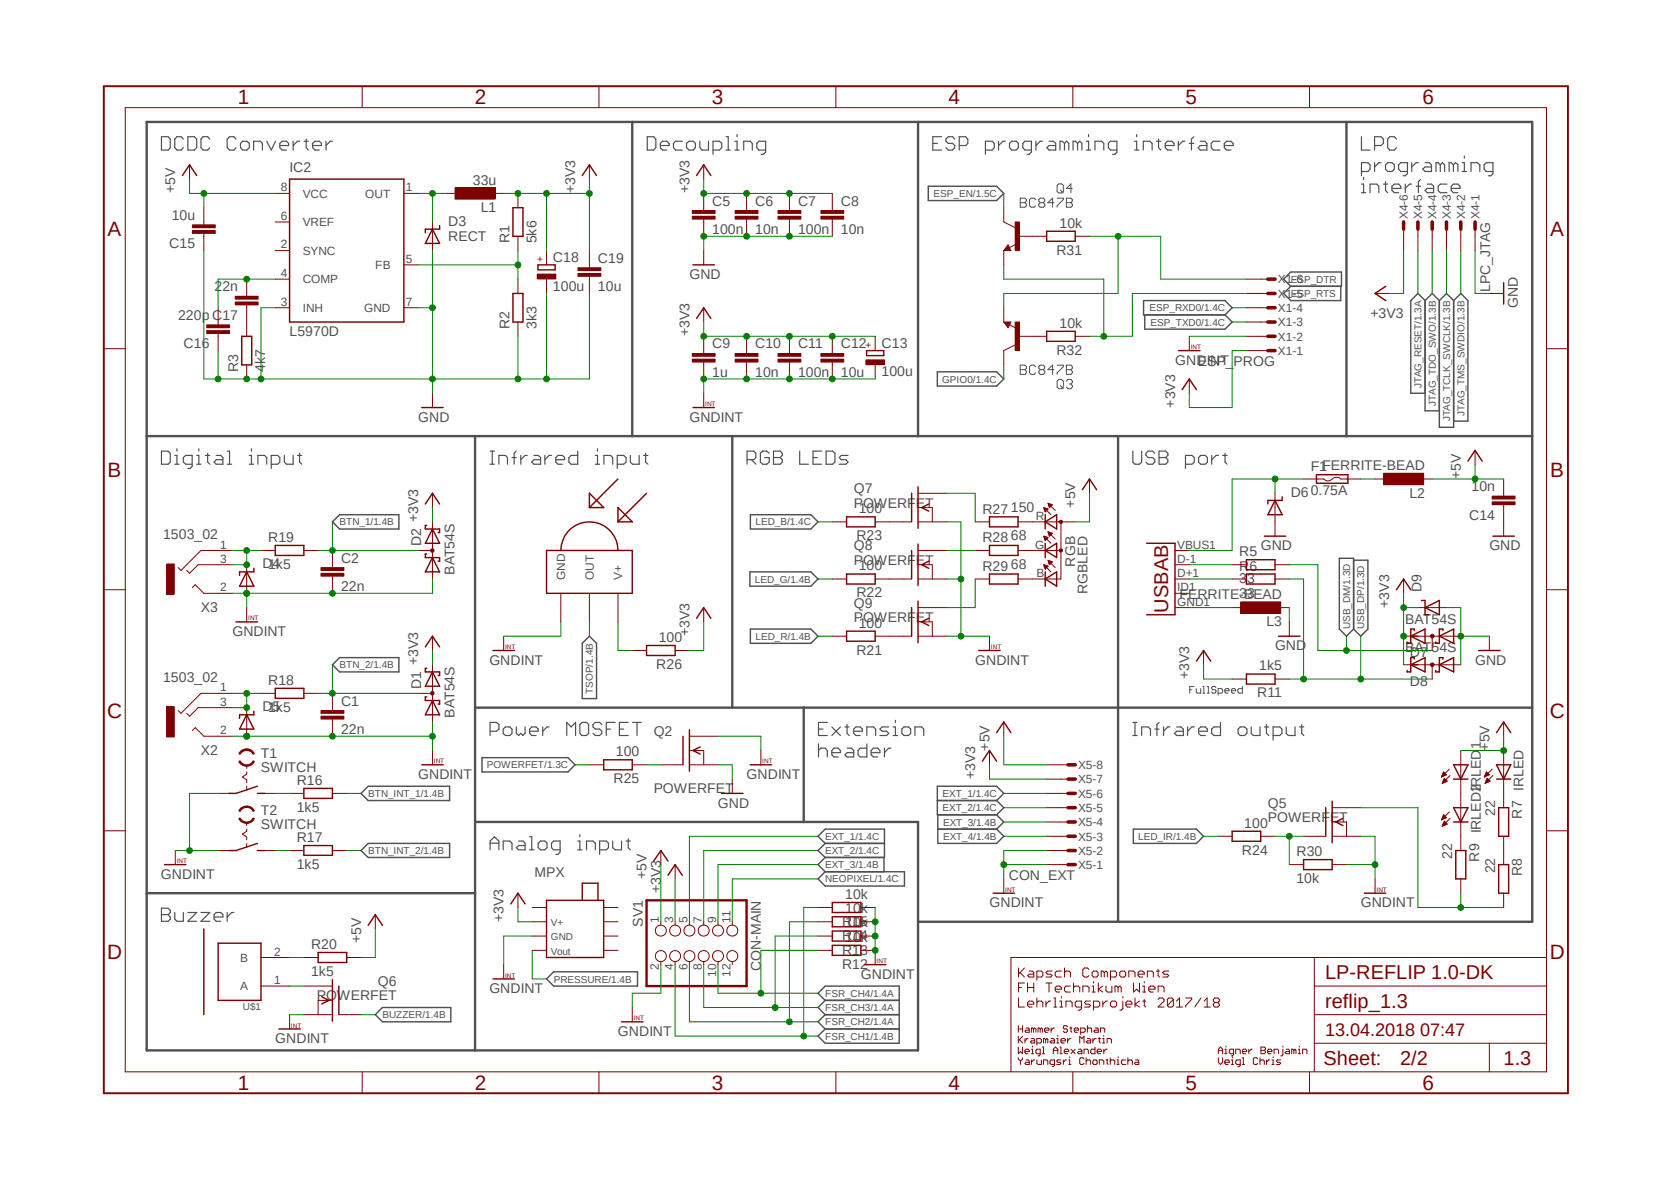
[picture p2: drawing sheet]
<svg xmlns="http://www.w3.org/2000/svg" width="297mm" height="210mm" viewBox="0 0 297 210" stroke-linecap="round" stroke-linejoin="round" font-family="sans-serif">
<defs><g id="words">
<g font-size="3.7" fill="#7f0000">
<text x="42.3" y="18.5">1</text>
<text x="84.4" y="18.5">2</text>
<text x="126.5" y="18.5">3</text>
<text x="168.6" y="18.5">4</text>
<text x="210.7" y="18.5">5</text>
<text x="252.9" y="18.5">6</text>
<text x="19.1" y="41.9">A</text>
<text x="275.6" y="41.9">A</text>
<text x="19.1" y="84.7">B</text>
<text x="275.6" y="84.7">B</text>
<text x="19" y="127.6">C</text>
<text x="275.5" y="127.6">C</text>
<text x="19" y="170.4">D</text>
<text x="275.5" y="170.4">D</text>
<text x="42.3" y="193.7">1</text>
<text x="84.4" y="193.7">2</text>
<text x="126.5" y="193.7">3</text>
<text x="168.6" y="193.7">4</text>
<text x="210.7" y="193.7">5</text>
<text x="252.9" y="193.7">6</text>
</g>
<g font-size="3.6" fill="#7f0000">
<text x="207.6" y="108.9" transform="rotate(-90 207.6 108.9)">USBAB</text>
<text x="235.5" y="174">LP-REFLIP 1.0-DK</text>
<text x="235.5" y="179.1">reflip_1.3</text>
<text x="235.3" y="189.4">Sheet:</text>
<text x="248.9" y="189.2">2/2</text>
<text x="267.3" y="189.2">1.3</text>
</g>
<text font-size="3.2" fill="#7f0000" x="235.5" y="184.1">13.04.2018 07:47</text>
<g font-size="2.5" fill="#505050">
<text x="31.2" y="34.4" transform="rotate(-90 31.2 34.4)">+5V</text>
<text x="51.5" y="30.6">IC2</text>
<text x="84.1" y="32.9">33u</text>
<text x="102.2" y="34.4" transform="rotate(-90 102.2 34.4)">+3V3</text>
<text x="122.6" y="34.4" transform="rotate(-90 122.6 34.4)">+3V3</text>
<text x="30.5" y="39.1">10u</text>
<text x="79.7" y="40.1">D3</text>
<text x="85.5" y="37.6">L1</text>
<text x="126.6" y="41.6">100n</text>
<text x="126.6" y="36.5">C5</text>
<text x="134.2" y="36.5">C6</text>
<text x="134.2" y="41.6">10n</text>
<text x="141.9" y="36.5">C7</text>
<text x="141.9" y="41.6">100n</text>
<text x="149.5" y="36.5">C8</text>
<text x="149.5" y="41.6">10n</text>
<text x="188.3" y="40.5">10k</text>
<text x="30.1" y="44.2">C15</text>
<text x="79.7" y="42.9">RECT</text>
<text x="90.6" y="43.3" transform="rotate(-90 90.6 43.3)">R1</text>
<text x="95.4" y="43.3" transform="rotate(-90 95.4 43.3)">5k6</text>
<text x="98.3" y="46.6">C18</text>
<text x="106.3" y="46.7">C19</text>
<text x="187.8" y="45.3">R31</text>
<text x="38.1" y="51.8">22n</text>
<text x="98.3" y="51.6">100u</text>
<text x="106.3" y="51.8">10u</text>
<text x="122.6" y="49.6">GND</text>
<text x="264.9" y="51.9" transform="rotate(-90 264.9 51.9)">LPC_JTAG</text>
<text x="31.7" y="56.9">220p C17</text>
<text x="51.5" y="59.8">L5970D</text>
<text x="90.6" y="58.5" transform="rotate(-90 90.6 58.5)">R2</text>
<text x="95.4" y="58.5" transform="rotate(-90 95.4 58.5)">3k3</text>
<text x="122.6" y="59.8" transform="rotate(-90 122.6 59.8)">+3V3</text>
<text x="188.3" y="58.3">10k</text>
<text x="243.6" y="56.5">+3V3</text>
<text x="269.8" y="54.7" transform="rotate(-90 269.8 54.7)">GND</text>
<text x="32.6" y="61.9">C16</text>
<text x="126.6" y="61.9">C9</text>
<text x="134.2" y="61.9">C10</text>
<text x="141.9" y="61.9">C11</text>
<text x="149.5" y="61.9">C12</text>
<text x="156.7" y="61.8">C13</text>
<text x="187.8" y="63">R32</text>
<text x="208.9" y="64.9">GNDINT</text>
<text x="212.9" y="65">ESP_PROG</text>
<text x="42.3" y="66.1" transform="rotate(-90 42.3 66.1)">R3</text>
<text x="47.2" y="66.1" transform="rotate(-90 47.2 66.1)">4k7</text>
<text x="126.6" y="67">1u</text>
<text x="134.2" y="67">10n</text>
<text x="141.9" y="67">100n</text>
<text x="149.5" y="67">10u</text>
<text x="156.7" y="66.9">100u</text>
<text x="74.3" y="75">GND</text>
<text x="122.6" y="75">GNDINT</text>
<text x="208.9" y="72.4" transform="rotate(-90 208.9 72.4)">+3V3</text>
<text x="233" y="83.7">F1FERRITE-BEAD</text>
<text x="151.8" y="87.7">Q7</text>
<text x="229.4" y="88.3">D60.75A</text>
<text x="250.5" y="88.4">L2</text>
<text x="259.7" y="85.1" transform="rotate(-90 259.7 85.1)">+5V</text>
<text x="261.6" y="87.3">10n</text>
<text x="29" y="95.8">1503_02</text>
<text x="151.8" y="90.2">POWERFET</text>
<text x="152.7" y="91.2">100</text>
<text x="174.6" y="91.3">R27</text>
<text x="179.7" y="91">150</text>
<text x="191.1" y="90.2" transform="rotate(-90 191.1 90.2)">+5V</text>
<text x="261.2" y="92.4">C14</text>
<text x="46.6" y="101">D4</text>
<text x="47.7" y="101.1">1k5</text>
<text x="47.7" y="96.4">R19</text>
<text x="60.6" y="100">C2</text>
<text x="74.8" y="97.1" transform="rotate(-90 74.8 97.1)">D2 +3V3</text>
<text x="151.8" y="100.4">POWERFET</text>
<text x="151.8" y="97.8">Q8</text>
<text x="152.2" y="96.1">R23</text>
<text x="152.7" y="101.4">100</text>
<text x="174.6" y="96.4">R28</text>
<text x="174.6" y="101.4">R29</text>
<text x="179.7" y="96.1">68</text>
<text x="179.7" y="101.1">68</text>
<text x="191.1" y="100.7" transform="rotate(-90 191.1 100.7)">RGB</text>
<text x="220.3" y="98.9">R5</text>
<text x="220.3" y="101.4">R6</text>
<text x="224.1" y="97.8">GND</text>
<text x="264.7" y="97.8">GND</text>
<text x="60.6" y="105.1">22n</text>
<text x="80.8" y="102.2" transform="rotate(-90 80.8 102.2)">BAT54S</text>
<text x="151.8" y="108">Q9</text>
<text x="152.2" y="106.2">R22</text>
<text x="193.3" y="105.6" transform="rotate(-90 193.3 105.6)">RGBLED</text>
<text x="209.7" y="106.5">FERRITE-BEAD</text>
<text x="220.3" y="103.7">33</text>
<text x="220.3" y="106.2">33</text>
<text x="247" y="108" transform="rotate(-90 247 108)">+3V3</text>
<text x="252.7" y="105.2" transform="rotate(-90 252.7 105.2)">D9</text>
<text x="35.7" y="108.8">X3</text>
<text x="41.3" y="113.1">GNDINT</text>
<text x="122.6" y="113.1" transform="rotate(-90 122.6 113.1)">+3V3</text>
<text x="151.8" y="110.5">POWERFET</text>
<text x="152.7" y="111.5">100</text>
<text x="225.1" y="111.3">L3</text>
<text x="249.8" y="110.9">BAT54S</text>
<text x="87" y="118.2">GNDINT</text>
<text x="116.7" y="118.9">R26</text>
<text x="117.1" y="114.1">100</text>
<text x="152.2" y="116.3">R21</text>
<text x="173.4" y="118.2">GNDINT</text>
<text x="223.9" y="119.2">1k5</text>
<text x="226.6" y="115.6">GND</text>
<text x="249.8" y="116">BAT54S</text>
<text x="250.6" y="116.8">D7</text>
<text x="262.2" y="118.2">GND</text>
<text x="29" y="121.2">1503_02</text>
<text x="47.7" y="121.7">R18</text>
<text x="60.6" y="125.4">C1</text>
<text x="74.8" y="122.5" transform="rotate(-90 74.8 122.5)">D1 +3V3</text>
<text x="211.4" y="120.7" transform="rotate(-90 211.4 120.7)">+3V3</text>
<text x="223.5" y="124">R11</text>
<text x="250.6" y="121.9">D8</text>
<text x="46.6" y="126.4">D5</text>
<text x="47.7" y="126.5">1k5</text>
<text x="60.6" y="130.5">22n</text>
<text x="80.8" y="127.6" transform="rotate(-90 80.8 127.6)">BAT54S</text>
<text x="116.2" y="130.9">Q2</text>
<text x="35.7" y="134.2">X2</text>
<text x="46.4" y="137.2">SWITCH</text>
<text x="46.4" y="134.7">T1</text>
<text x="109.5" y="134.4">100</text>
<text x="175.9" y="133.4" transform="rotate(-90 175.9 133.4)">+5V</text>
<text x="264.7" y="133.4" transform="rotate(-90 264.7 133.4)">+5V</text>
<text x="52.7" y="139.5">R16</text>
<text x="74.3" y="138.5">GNDINT</text>
<text x="109" y="139.2">R25</text>
<text x="116.2" y="141">POWERFET</text>
<text x="127.6" y="143.6">GND</text>
<text x="132.7" y="138.5">GNDINT</text>
<text x="173.4" y="138.5" transform="rotate(-90 173.4 138.5)">+3V3</text>
<text x="225.4" y="143.6">Q5</text>
<text x="270.8" y="140.5" transform="rotate(-90 270.8 140.5)">IRLED</text>
<text x="46.4" y="147.4">SWITCH</text>
<text x="46.4" y="144.8">T2</text>
<text x="52.7" y="149.6">R17</text>
<text x="52.7" y="144.3">1k5</text>
<text x="221.2" y="147.1">100</text>
<text x="225.4" y="146.1">POWERFET</text>
<text x="263.2" y="148.1" transform="rotate(-90 263.2 148.1)">IRLED2IRLED1</text>
<text x="265.8" y="145.1" transform="rotate(-90 265.8 145.1)">22</text>
<text x="270.5" y="145.5" transform="rotate(-90 270.5 145.5)">R7</text>
<text x="52.7" y="154.4">1k5</text>
<text x="95" y="155.8">MPX</text>
<text x="220.8" y="151.9">R24</text>
<text x="230.5" y="152.2">R30</text>
<text x="258.1" y="152.7" transform="rotate(-90 258.1 152.7)">22</text>
<text x="262.9" y="153.1" transform="rotate(-90 262.9 153.1)">R9</text>
<text x="265.8" y="155.2" transform="rotate(-90 265.8 155.2)">22</text>
<text x="270.5" y="155.7" transform="rotate(-90 270.5 155.7)">R8</text>
<text x="28.6" y="156.2">GNDINT</text>
<text x="114.9" y="156.2" transform="rotate(-90 114.9 156.2)">+5V</text>
<text x="117.5" y="158.7" transform="rotate(-90 117.5 158.7)">+3V3</text>
<text x="150.2" y="159.8">10k</text>
<text x="175.9" y="161.3">GNDINT</text>
<text x="179.3" y="156.3">CON_EXT</text>
<text x="230.5" y="157">10k</text>
<text x="241.9" y="161.3">GNDINT</text>
<text x="64.2" y="167.6" transform="rotate(-90 64.2 167.6)">+5V</text>
<text x="89.5" y="163.8" transform="rotate(-90 89.5 163.8)">+3V3</text>
<text x="114.3" y="164.7" transform="rotate(-90 114.3 164.7)">SV1</text>
<text x="149.7" y="167.1">R14</text>
<text x="149.7" y="164.6">R15</text>
<text x="150.2" y="167.4">10k</text>
<text x="150.2" y="164.8">10k</text>
<text x="150.2" y="162.3">10k</text>
<text x="55.3" y="173.5">1k5</text>
<text x="55.3" y="168.7">R20</text>
<text x="135.3" y="172.6" transform="rotate(-90 135.3 172.6)">CON-MAIN</text>
<text x="149.7" y="172.2">R12</text>
<text x="149.7" y="169.7">R13</text>
<text x="153" y="174">GNDINT</text>
<text x="56.3" y="177.8">POWERFET</text>
<text x="67.2" y="175.3">Q6</text>
<text x="87" y="176.5">GNDINT</text>
<text x="48.9" y="185.4">GNDINT</text>
<text x="109.9" y="184.1">GNDINT</text>
</g>
<g font-size="2.1" fill="#505050">
<text x="49.9" y="34">8</text>
<text x="53.8" y="35.1">VCC</text>
<text x="64.9" y="35.1">OUT</text>
<text x="72.1" y="34">1</text>
<text x="49.9" y="39.1">6</text>
<text x="53.8" y="40.2">VREF</text>
<text x="250.3" y="38.9" transform="rotate(-90 250.3 38.9)">X4-6</text>
<text x="252.8" y="38.9" transform="rotate(-90 252.8 38.9)">X4-5</text>
<text x="255.4" y="38.9" transform="rotate(-90 255.4 38.9)">X4-4</text>
<text x="257.9" y="38.9" transform="rotate(-90 257.9 38.9)">X4-3</text>
<text x="260.4" y="38.9" transform="rotate(-90 260.4 38.9)">X4-2</text>
<text x="263" y="38.9" transform="rotate(-90 263 38.9)">X4-1</text>
<text x="49.9" y="44.2">2</text>
<text x="53.8" y="45.3">SYNC</text>
<text x="66.7" y="47.8">FB</text>
<text x="72.1" y="46.7">5</text>
<text x="49.9" y="49.2">4</text>
<text x="53.8" y="50.4">COMP</text>
<text x="227.2" y="52.9">X1-5</text>
<text x="227.2" y="50.4">X1-6</text>
<text x="49.9" y="54.3">3</text>
<text x="53.8" y="55.5">INH</text>
<text x="64.7" y="55.5">GND</text>
<text x="72.1" y="54.3">7</text>
<text x="227.2" y="58">X1-3</text>
<text x="227.2" y="55.5">X1-4</text>
<text x="227.2" y="63.1">X1-1</text>
<text x="227.2" y="60.5">X1-2</text>
<text x="184.1" y="92.4">R</text>
<text x="39.1" y="97.5">1</text>
<text x="39.1" y="100">3</text>
<text x="184" y="97.5">G</text>
<text x="209.3" y="100">D-1</text>
<text x="209.3" y="97.5">VBUS1</text>
<text x="39.1" y="105.1">2</text>
<text x="100.5" y="103.1" transform="rotate(-90 100.5 103.1)">GND</text>
<text x="105.5" y="103.1" transform="rotate(-90 105.5 103.1)">OUT</text>
<text x="110.6" y="103.1" transform="rotate(-90 110.6 103.1)">V+</text>
<text x="184.3" y="102.6">B</text>
<text x="209.3" y="102.6">D+1</text>
<text x="209.3" y="107.7">GND1</text>
<text x="209.3" y="105.1">ID1</text>
<text x="39.1" y="122.9">1</text>
<text x="39.1" y="125.4">3</text>
<text x="39.1" y="130.5">2</text>
<text x="191.6" y="136.7">X5-8</text>
<text x="191.6" y="141.8">X5-6</text>
<text x="191.6" y="139.2">X5-7</text>
<text x="191.6" y="149.4">X5-3</text>
<text x="191.6" y="146.9">X5-4</text>
<text x="191.6" y="144.3">X5-5</text>
<text x="191.6" y="154.4">X5-1</text>
<text x="191.6" y="151.9">X5-2</text>
<text x="117.1" y="164" transform="rotate(-90 117.1 164)">1</text>
<text x="119.7" y="164" transform="rotate(-90 119.7 164)">3</text>
<text x="122.2" y="164" transform="rotate(-90 122.2 164)">5</text>
<text x="124.8" y="164" transform="rotate(-90 124.8 164)">7</text>
<text x="127.3" y="164" transform="rotate(-90 127.3 164)">9</text>
<text x="129.8" y="164" transform="rotate(-90 129.8 164)">11</text>
<text x="42.7" y="170.9">B</text>
<text x="48.7" y="169.8">2</text>
<text x="117.1" y="172.4" transform="rotate(-90 117.1 172.4)">2</text>
<text x="119.7" y="172.4" transform="rotate(-90 119.7 172.4)">4</text>
<text x="122.2" y="172.4" transform="rotate(-90 122.2 172.4)">6</text>
<text x="124.8" y="172.4" transform="rotate(-90 124.8 172.4)">8</text>
<text x="127.3" y="173.6" transform="rotate(-90 127.3 173.6)">10</text>
<text x="129.8" y="173.6" transform="rotate(-90 129.8 173.6)">12</text>
<text x="42.7" y="176">A</text>
<text x="48.7" y="174.9">1</text>
</g>
<g font-size="1.8" fill="#505050">
<text x="165.9" y="35">ESP_EN/1.5C</text>
<text x="229.4" y="52.8">ESP_RTS</text>
<text x="229.4" y="50.2">ESP_DTR</text>
<text x="204.3" y="55.3">ESP_RXD0/1.4C</text>
<text x="204.5" y="57.9">ESP_TXD0/1.4C</text>
<text x="167.5" y="68">GPIO0/1.4C</text>
<text x="252.7" y="68.9" transform="rotate(-90 252.7 68.9)">JTAG_RESET/1.3A</text>
<text x="255.2" y="72.1" transform="rotate(-90 255.2 72.1)">JTAG_TDO_SWO/1.3B</text>
<text x="257.8" y="74.9" transform="rotate(-90 257.8 74.9)">JTAG_TCLK_SWCLK/1.3B</text>
<text x="260.3" y="73.9" transform="rotate(-90 260.3 73.9)">JTAG_TMS_SWDIO/1.3B</text>
<text x="60.4" y="93.4">BTN_1/1.4B</text>
<text x="134.3" y="93.4">LED_B/1.4C</text>
<text x="134.2" y="103.5">LED_G/1.4B</text>
<text x="134.3" y="113.7">LED_R/1.4B</text>
<text x="240" y="111.8" transform="rotate(-90 240 111.8)">USB_DM/1.3D</text>
<text x="242.5" y="111.8" transform="rotate(-90 242.5 111.8)">USB_DP/1.3D</text>
<text x="60.4" y="118.8">BTN_2/1.4B</text>
<text x="105.4" y="123.4" transform="rotate(-90 105.4 123.4)">TSOP/1.4B</text>
<text x="86.5" y="136.6">POWERFET/1.3C</text>
<text x="65.4" y="141.6">BTN_INT_1/1.4B</text>
<text x="167.6" y="141.6">EXT_1/1.4C</text>
<text x="146.7" y="149.3">EXT_1/1.4C</text>
<text x="167.6" y="144.2">EXT_2/1.4C</text>
<text x="167.6" y="146.7">EXT_3/1.4B</text>
<text x="167.6" y="149.3">EXT_4/1.4B</text>
<text x="202.4" y="149.3">LED_IR/1.4B</text>
<text x="65.4" y="151.8">BTN_INT_2/1.4B</text>
<text x="146.7" y="151.8">EXT_2/1.4C</text>
<text x="146.7" y="154.3">EXT_3/1.4B</text>
<text x="146.7" y="156.8">NEOPIXEL/1.4C</text>
<text x="97.9" y="164.6">V+</text>
<text x="97.9" y="167.1">GND</text>
<text x="97.9" y="169.7">Vout</text>
<text x="43.2" y="179.6">U$1</text>
<text x="98.4" y="174.6">PRESSURE/1.4B</text>
<text x="146.7" y="179.7">FSR_CH3/1.4A</text>
<text x="146.7" y="177.2">FSR_CH4/1.4A</text>
<text x="68" y="181">BUZZER/1.4B</text>
<text x="146.7" y="184.8">FSR_CH1/1.4B</text>
<text x="146.7" y="182.2">FSR_CH2/1.4A</text>
</g>
<g font-size="1.8" fill="#7f0000">
<text x="96.6" y="46.7" transform="rotate(-90 96.6 46.7)">+</text>
<text x="155" y="61.9" transform="rotate(-90 155 61.9)">+</text>
</g>
<g font-size="1.1" fill="#7f0000">
<text x="211.7" y="62.1">INT</text>
<text x="125.3" y="72.2">INT</text>
<text x="44.1" y="110.3">INT</text>
<text x="89.8" y="115.4">INT</text>
<text x="176.1" y="115.4">INT</text>
<text x="77.1" y="135.7">INT</text>
<text x="135.5" y="135.7">INT</text>
<text x="31.4" y="153.5">INT</text>
<text x="178.7" y="158.5">INT</text>
<text x="244.7" y="158.5">INT</text>
<text x="89.8" y="173.7">INT</text>
<text x="155.8" y="171.2">INT</text>
<text x="51.7" y="182.6">INT</text>
<text x="112.6" y="181.4">INT</text>
</g>
</g></defs>
<path d="M17.9 15l261.2 179.9M279.1 15l-261.2 179.9" fill="none" stroke="#fff" stroke-width=".18"/>
<path d="M112.4 21.7v55.8M163.2 21.7v55.8M239.3 21.7v55.8M26.1 77.5h246.3M84.5 77.5v109.2M130.2 77.5v48.3M198.8 77.5v86.3M84.5 125.8h187.9M142.9 125.8v20.3M26.1 158.7h58.4M84.5 146.1h78.7v40.6h-137.1v-165h246.3v142.1h-109.2" fill="none" stroke="#505050" stroke-width=".42"/>
<g fill="none" stroke="#505050" stroke-width=".21">
<path d="M28.7 24.3h1.2l.4 .4v1.5l-.4 .5h-1.2zM32.6 24.7l-.4-.4h-.7l-.4 .4v1.5l.4 .5h.7l.4-.5M33.4 24.3h1.1l.5 .4v1.5l-.5 .5h-1.1zM37.3 24.7l-.4-.4h-.8l-.4 .4v1.5l.4 .5h.8l.4-.5M41.9 24.7l-.3-.4h-.8l-.4 .4v1.5l.4 .5h.8l.3-.5M42.8 25.5l.3-.4h.8l.4 .4v.7l-.4 .5h-.8l-.3-.5zM45.1 26.7v-1.6h1.2l.3 .4v1.2M47.4 25.1l.8 1.6 .8-1.6M49.7 25.9h1.6v-.4l-.4-.4h-.7l-.5 .4v.7l.5 .5h.7M52.1 25.1v1.6M53.3 25.1h-.4l-.8 .8M54.1 25.1h.7"/>
<path d="M54.4 24.7v1.5l.4 .5M55.6 25.9h1.5v-.4l-.3-.4h-.8l-.4 .4v.7l.4 .5h.8M58 25.1v1.6M59.1 25.1h-.4l-.7 .8M115.1 24.3h1.1l.4 .4v1.5l-.4 .5h-1.1zM117.4 25.9h1.6v-.4l-.5-.4h-.7l-.4 .4v.7l.4 .5h.7M121.3 25.1h-1.2l-.4 .4v.7l.4 .5h1.2M122 25.5l.5-.4h.7l.4 .4v.7l-.4 .5h-.7l-.5-.5zM124.4 25.1v1.1l.4 .5h1.1v-1.6M126.7 26.7h1.2l.4-.5v-.7l-.4-.4h-1.2v2.3M129.1 26.7h.7M129.1 24.3h.4v2.4"/>
<path d="M130.6 26.7h.8M130.6 25.1h.4v1.6M131 23.9v.4M132.2 26.7v-1.6h1.1l.4 .4v1.2M136.1 26.7h-1.2l-.4-.5v-.7l.4-.4h1.2v2l-.4 .3h-.4M165.8 25.5h.8M167.4 24.3h-1.6v2.4h1.6M169.7 24.7l-.4-.4h-.7l-.5 .4v.4l.5 .4h.7l.4 .4v.3l-.4 .5h-.7l-.5-.5M170.5 25.9h1.2l.3-.4v-.8l-.3-.4h-1.2v2.4M175.2 26.7h1.2l.3-.5v-.7l-.3-.4h-1.2v2.3M177.5 25.1v1.6M178.7 25.1h-.4l-.8 .8"/>
<path d="M179.4 25.5l.5-.4h.7l.4 .4v.7l-.4 .5h-.7l-.5-.5zM183.3 26.7h-1.1l-.4-.5v-.7l.4-.4h1.1v2l-.3 .3h-.4M184.1 25.1v1.6M185.3 25.1h-.4l-.8 .8M186.5 25.1h.7l.5 .4v1.2h-1.2l-.4-.5 .4-.3h1.2M189.2 25.5l-.4-.4h-.4v1.6M189.2 25.5v1.2M189.2 25.5l.4-.4 .4 .4v1.2M191.6 25.5l-.4-.4h-.4v1.6M191.6 25.5v1.2M191.6 25.5l.3-.4 .4 .4v1.2M193.1 26.7h.8"/>
<path d="M193.1 25.1h.4v1.6M193.5 23.9v.4M194.6 26.7v-1.6h1.2l.4 .4v1.2M198.5 26.7h-1.1l-.4-.5v-.7l.4-.4h1.1v2l-.3 .3h-.4M201.7 26.7h.7M201.7 25.1h.4v1.6M202.1 23.9v.4M203.2 26.7v-1.6h1.2l.4 .4v1.2M205.6 25.1h.8M205.9 24.7v1.5l.5 .5M207.1 25.9h1.6v-.4l-.4-.4h-.8l-.4 .4v.7l.4 .5h.8M209.5 25.1v1.6"/>
<path d="M210.6 25.1h-.3l-.8 .8M211.4 25.5h.8M212.2 24.3l-.4 .4v2M213.4 25.1h.8l.3 .4v1.2h-1.1l-.4-.5 .4-.3h1.1M216.9 25.1h-1.2l-.4 .4v.7l.4 .5h1.2M217.6 25.9h1.6v-.4l-.4-.4h-.7l-.5 .4v.7l.5 .5h.7M242 24.3v2.4h1.5M242 30.5h1.2l.3-.4v-.8l-.3-.4h-1.2v2.3M242 32.7h.4v1.5M242 34.2h.8M242.4 31.5v.4M243.5 34.2v-1.5h1.2l.4 .4v1.1"/>
<path d="M244.3 25.9h1.2l.4-.4v-.8l-.4-.4h-1.2v2.4M244.3 28.9v1.6M245.5 28.9h-.4l-.8 .8M245.9 32.7h.8M246.3 32.3v1.6l.4 .3M246.7 28.9h.7l.5 .4v.8l-.5 .4h-.7l-.4-.4v-.8zM247.4 33.5h1.6v-.4l-.4-.4h-.7l-.5 .4v.8l.5 .3h.7M248.2 24.7l-.3-.4h-.8l-.4 .4v1.5l.4 .5h.8l.3-.5M249.8 32.7v1.5M250.2 30.5h-1.2l-.4-.4v-.8l.4-.4h1.2v2l-.4 .3h-.4M250.9 28.9v1.6M250.9 32.7h-.3l-.8 .8"/>
<path d="M251.8 33.1h.7M252.1 28.9h-.3l-.9 .8M252.5 31.9l-.4 .4v1.9M253.3 28.9h.8l.4 .4v1.2h-1.2l-.4-.4 .4-.4h1.2M253.7 32.7h.8l.3 .4v1.1h-1.1l-.4-.3 .4-.4h1.1M256 29.3l-.4-.4h-.3v1.6M256 29.3v1.2M256 29.3l.4-.4 .4 .4v1.2M257.2 32.7h-1.2l-.4 .4v.8l.4 .3h1.2M258 33.5h1.5v-.4l-.3-.4h-.8l-.4 .4v.8l.4 .3h.8M258.4 29.3l-.4-.4h-.4v1.6M258.4 29.3v1.2"/>
<path d="M258.4 29.3l.3-.4 .5 .4v1.2M259.9 28.9h.4v1.6M259.9 30.5h.8M260.3 27.7v.4M261.5 30.5v-1.6h1.1l.5 .4v1.2M265.4 30.5h-1.2l-.4-.4v-.8l.4-.4h1.2v2l-.4 .3h-.4M31.5 79.8v.4M35.3 79.8v.4M44.7 79.8v.4M106.2 79.8v.4M28.7 80.2h1.2l.4 .4v1.5l-.4 .4h-1.2zM31.1 82.5h.7"/>
<path d="M31.1 80.9h.4v1.6M34.2 82.5h-1.2l-.4-.4v-.8l.4-.4h1.2v2l-.4 .4h-.4M35 82.5h.7M35 80.9h.3v1.6M36.5 80.9h.8M36.9 80.6v1.5l.4 .4M38.4 80.9h.8l.4 .4v1.2h-1.2l-.3-.4 .3-.4h1.2M40.4 82.5h.8M40.4 80.2h.4v2.3M44.3 82.5h.8M44.3 80.9h.4v1.6M45.8 82.5v-1.6h1.2l.4 .4v1.2"/>
<path d="M48.2 82.5h1.2l.3-.4v-.8l-.3-.4h-1.2v2.4M50.5 80.9v1.2l.4 .4h1.2v-1.6M52.9 80.9h.7M53.3 80.6v1.5l.3 .4M87.1 82.5h.8M87.1 80.2h.8M87.5 80.2v2.3M88.7 82.5v-1.6h1.1l.4 .4v1.2M91 81.3h.8M91.8 80.2l-.4 .4v1.9M92.6 80.9v1.6M93.7 80.9h-.4l-.7 .8"/>
<path d="M94.9 80.9h.8l.4 .4v1.2h-1.2l-.4-.4 .4-.4h1.2M96.9 80.9v1.6M98 80.9h-.4l-.7 .8M98.8 81.7h1.6v-.4l-.4-.4h-.8l-.4 .4v.8l.4 .4h.8M102.7 80.2v2.3h-1.2l-.4-.4v-.8l.4-.4h1.2M105.8 82.5h.8M105.8 80.9h.4v1.6M107.4 82.5v-1.6h1.1l.4 .4v1.2M109.7 82.5h1.2l.4-.4v-.8l-.4-.4h-1.2v2.4M112.1 80.9v1.2l.3 .4h1.2v-1.6M114.4 80.9h.8M114.8 80.6v1.5l.4 .4"/>
<path d="M132.8 81.7h1.2l.4-.4v-.7l-.4-.4h-1.2v2.3M133.6 81.7l.8 .8M136.7 80.6l-.4-.4h-.8l-.3 .4v1.5l.3 .4h.8l.4-.4v-.8h-.8M137.5 80.2h1.2l.4 .4v.3l-.4 .4 .4 .4v.4l-.4 .4h-1.2zM137.5 81.3h1.2M142.2 80.2v2.3h1.5M144.5 81.3h.8M146 80.2h-1.5v2.3h1.5M146.9 80.2h1.1l.4 .4v1.5l-.4 .4h-1.1zM150.7 80.9h-1.1l-.4 .4 .4 .4h.8l.3 .4-.3 .4h-1.2M201.4 80.2v1.9l.4 .4h.8l.3-.4v-1.9M205.3 80.6l-.4-.4h-.8l-.4 .4v.3l.4 .4h.8l.4 .4v.4l-.4 .4h-.8l-.4-.4"/>
<path d="M206 80.2h1.2l.4 .4v.3l-.4 .4 .4 .4v.4l-.4 .4h-1.2zM206 81.3h1.2M210.7 82.5h1.2l.4-.4v-.8l-.4-.4h-1.2v2.4M213.1 81.3l.3-.4h.8l.4 .4v.8l-.4 .4h-.8l-.3-.4zM215.4 80.9v1.6M216.6 80.9h-.4l-.8 .8M217.3 80.9h.8M217.8 80.6v1.5l.3 .4M87.1 130h1.2l.4-.4v-.8l-.4-.4h-1.2v2.3M89.4 129.6l.4-.4h.8l.4 .4v.7l-.4 .4h-.8l-.4-.4zM91.8 129.2v1.1l.4 .4 .4-.4 .4 .4 .3-.4v-1.1M94.1 130h1.6v-.4l-.4-.4h-.8l-.4 .4v.7l.4 .4h.8"/>
<path d="M96.5 129.2v1.5M97.6 129.2h-.4l-.7 .8M100.7 130.7v-2.3l.8 .8 .8-.8v2.3M103.1 128.8l.4-.4h.8l.3 .4v1.5l-.3 .4h-.8l-.4-.4zM107 128.8l-.4-.4h-.8l-.4 .4v.4l.4 .4h.8l.4 .4v.3l-.4 .4h-.8l-.4-.4M107.8 129.6h.7M109.3 128.4h-1.5v2.3M110.1 129.6h.8M111.7 128.4h-1.6v2.3h1.6M112.4 128.4h1.6M113.2 128.4v2.3M145.5 132.2v2.3"/>
<path d="M145.5 129.6h.8M145.5 133.4l.4-.4h.8l.4 .4v1.1M147.1 128.4h-1.6v2.3h1.6M147.9 129.2l1.5 1.5M147.9 133.8h1.5v-.4l-.4-.4h-.8l-.3 .4v.8l.3 .3h.8M149.4 129.2l-1.5 1.5M150.2 129.2h.8M150.6 128.8v1.5l.4 .4M150.6 133h.7l.5 .4v1.1h-1.2l-.4-.3 .4-.4h1.2M151.8 130h1.5v-.4l-.4-.4h-.8l-.3 .4v.7l.3 .4h.8M154.1 130.7v-1.5h1.2l.4 .4v1.1M154.1 132.2v2.3h-1.2l-.4-.3v-.8l.4-.4h1.2"/>
<path d="M154.9 133.8h1.5v-.4l-.4-.4h-.7l-.4 .4v.8l.4 .3h.7M157.2 133v1.5M158 129.2h-1.2l-.4 .4 .4 .4h.8l.4 .3-.4 .4h-1.2M158.4 133h-.4l-.8 .8M158.7 130.7h.9M158.7 129.2h.5v1.5M159.2 128v.4M160.3 129.6l.4-.4h.8l.4 .4v.7l-.4 .4h-.8l-.4-.4zM162.6 130.7v-1.5h1.2l.4 .4v1.1M201.4 128.4h.7M201.4 130.7h.7M201.8 128.4v2.3"/>
<path d="M202.9 130.7v-1.5h1.2l.4 .4v1.1M205.3 129.6h.7M206 128.4l-.3 .4v1.9M206.8 129.2v1.5M208 129.2h-.4l-.8 .8M209.2 129.2h.7l.5 .4v1.1h-1.2l-.4-.4 .4-.3h1.2M211.1 129.2v1.5M212.3 129.2h-.4l-.8 .8M213.1 130h1.5v-.4l-.4-.4h-.8l-.3 .4v.7l.3 .4h.8M217 128.4v2.3h-1.2l-.4-.4v-.7l.4-.4h1.2M220.1 129.6l.4-.4h.7l.5 .4v.7l-.5 .4h-.7l-.4-.4zM222.4 129.2v1.1l.4 .4h1.2v-1.5"/>
<path d="M224.7 129.2h.8M225.1 128.8v1.5l.4 .4M226.3 130.7h1.2l.4-.4v-.7l-.4-.4h-1.2v2.3M228.6 129.2v1.1l.4 .4h1.2v-1.5M231 129.2h.8M231.4 128.8v1.5l.4 .4M87.1 151v-1.5l.8-.8 .8 .8v1.5M87.1 149.9h1.6M89.4 151v-1.5h1.2l.4 .4v1.1M92.2 149.5h.8l.3 .4v1.1h-1.1l-.4-.3 .4-.4h1.1M94.1 151h.8M94.1 148.7h.4v2.3"/>
<path d="M95.7 149.9l.4-.4h.8l.3 .4v.8l-.3 .3h-.8l-.4-.3zM99.6 151h-1.2l-.4-.3v-.8l.4-.4h1.2v1.9l-.4 .4h-.4M102.7 149.5h.4v1.5M102.7 151h.8M103.1 148.3v.4M104.3 151v-1.5h1.1l.4 .4v1.1M106.6 151h1.2l.4-.3v-.8l-.4-.4h-1.2v2.3M108.9 149.5v1.2l.4 .3h1.2v-1.5M111.3 149.5h.8M111.7 149.1v1.6l.4 .3M28.7 161.4h1.2l.4 .4v.4l-.4 .4 .4 .4v.4l-.4 .3h-1.2zM28.7 162.6h1.2"/>
<path d="M31.1 162.2v1.2l.4 .3h1.1v-1.5M33.4 162.2h1.6l-1.6 1.5h1.6M35.7 162.2h1.6l-1.6 1.5h1.6M38.1 163h1.5v-.4l-.4-.4h-.8l-.3 .4v.8l.3 .3h.8M40.4 162.2v1.5M41.6 162.2h-.4l-.8 .8"/>
</g>
<g fill="none" stroke="#505050" stroke-width=".18">
<path d="M181.4 35.2h.8l.3 .3v.2l-.3 .3 .3 .3v.3l-.3 .2h-.8zM181.4 36h.8M184.1 35.5l-.3-.3h-.5l-.3 .3v1.1l.3 .2h.5l.3-.2M184.9 36l-.2-.3v-.2l.2-.3h.6l.2 .3v.2l-.2 .3M184.9 36l-.2 .3v.3l.2 .2h.6l.2-.2v-.3l-.2-.3M184.9 36h.6M187.4 36h-1.1l.8-.8v1.6M187.9 32.9l.3-.2h.5l.3 .2v1.1l-.3 .3h-.5l-.3-.3zM187.9 35.2h1.1v.3l-1.1 1.1v.2M188.5 33.7l.5 .6M189.6 35.2h.8l.2 .3v.2l-.2 .3 .2 .3v.3l-.2 .2h-.8zM189.6 36h.8"/>
<path d="M190.6 33.5h-1l.8-.8v1.6M181.4 64.9h.8l.3 .3v.2l-.3 .3 .3 .3v.3l-.3 .2h-.8zM181.4 65.7h.8M184.1 65.2l-.3-.3h-.5l-.3 .3v1.1l.3 .2h.5l.3-.2M184.9 65.7l-.2-.3v-.2l.2-.3h.6l.2 .3v.2l-.2 .3M184.9 65.7l-.2 .3v.3l.2 .2h.6l.2-.2v-.3l-.2-.3M184.9 65.7h.6M187.4 65.7h-1.1l.8-.8v1.6M187.9 64.9h1.1v.3l-1.1 1.1v.2M187.9 67.7l.3-.3h.5l.3 .3v1.1l-.3 .3h-.5l-.3-.3zM188.5 68.5l.5 .6M189.6 64.9h.8l.2 .3v.2l-.2 .3 .2 .3v.3l-.2 .2h-.8z"/>
<path d="M189.6 65.7h.8M189.6 67.7l.2-.3h.6l.2 .3v.3l-.2 .2M190.1 68.2h.3M190.4 68.2l.2 .3v.3l-.2 .3h-.6l-.2-.3M211.5 122.6h.4M212.3 122h-.8v1.2M212.6 122.4v.6l.2 .2h.6v-.8M213.8 122h.2v1.2M213.8 123.2h.4M214.6 122h.2v1.2M214.6 123.2h.4M216.2 122.2l-.2-.2h-.4l-.2 .2 .2 .4h.4l.2 .2-.2 .4h-.4l-.2-.2"/>
<path d="M216.5 123.2h.6l.2-.2v-.4l-.2-.2h-.6v1.2M217.7 122.8h.8l-.2-.4h-.4l-.2 .2v.4l.2 .2h.4M218.9 122.8h.8l-.2-.4h-.4l-.2 .2v.4l.2 .2h.4M220.8 122v1.2h-.5l-.3-.2v-.4l.3-.2h.5"/>
</g>
<g fill="none" stroke="#505050" stroke-width=".25">
<path d="M165 33.1h12.2l1.2 1.3-1.2 1.2h-12.2zM203.3 53.4h14.5l1.2 1.3-1.2 1.3h-14.5zM203.5 56v2.5h14.3l1.2-1.3-1.2-1.2M228.2 49.6l1.2-1.3h9.1v2.6h-9.1zM229.4 50.9l-1.2 1.3 1.2 1.2h8.9v-2.5M253.3 53.4l-1.3-1.2-1.2 1.2v16.5h2.5M253.3 53.4v19.6h2.6M253.3 53.4l1.3-1.2 1.3 1.2M255.9 53.4v22.5h2.5v-22.5M255.9 53.4l1.2-1.2 1.3 1.2M258.4 53.4l1.3-1.2 1.2 1.2v21.4h-2.5M166.6 66.1h10.6l1.2 1.3-1.2 1.2h-10.6z"/>
<path d="M59.1 92.8l1.3-1.3h10.5v2.5h-10.5zM133.4 91.5h10.7l1.3 1.3-1.3 1.2h-10.7zM238.1 99.2h2.5v12.6l-1.3 1.3-1.2-1.3zM240.6 99.6h2.6v12.2l-1.3 1.3-1.3-1.3M59.1 118.2l1.3-1.3h10.5v2.5h-10.5zM104.8 113.1l1.2 1.2v9.9h-2.5v-9.9zM133.3 101.6h10.8l1.3 1.3-1.3 1.3h-10.8zM133.4 111.8h10.7l1.3 1.3-1.3 1.2h-10.7zM85.7 134.7h15.3l1.2 1.2-1.2 1.3h-15.3zM64.2 141l1.2-1.3h14.5v2.6h-14.5zM65.4 149.9h14.5v2.5h-14.5l-1.2-1.2zM146.7 149.9h10.5"/>
<path d="M146.7 149.9l-1.3-1.3 1.3-1.2h10.5v5h-10.5M146.7 149.9l-1.3 1.3 1.3 1.2M146.7 152.4l-1.3 1.3 1.3 1.2M146.7 154.9h14.1v2.6h-14.1l-1.3-1.3zM157.1 152.4v2.5M166.6 142.3h10.6M166.7 144.8v5.1h10.5l1.2-1.3-1.2-1.2M166.7 147.4h10.5M177.2 142.3l1.2-1.3-1.2-1.3h-10.6v5.1h10.6M177.2 142.3l1.2 1.3-1.2 1.2M177.2 144.8l1.2 1.3-1.2 1.3M201.5 147.4h11.2l1.2 1.2-1.2 1.3h-11.2z"/>
<path d="M97.2 174l1.2-1.3h14.9v2.6h-14.9zM146.7 177.8l-1.3-1.3 1.3-1.2h13.1v10.1h-13.1l-1.3-1.3 1.3-1.2M146.7 177.8l-1.3 1.3 1.3 1.2M146.7 177.8h13.1M66.7 180.3l1.3-1.2h12.1v2.5h-12.1zM146.7 182.9h13.1M146.7 180.3l-1.3 1.3 1.3 1.3M146.7 180.3h13.1"/>
</g>
<g fill="none" stroke="#7f0000" stroke-width=".18">
<path d="M38.8 97.8h-3.1l-3.5 3.6-.5-.5M34.2 104.4l.5-.5 1.5 1.6M38.8 100.4h-3.6l-1.5 1.5-.5-.5M181.1 172v1.7M181.1 177.4v1.6h1M181.1 175.5h.5M181.3 172.8l.8 .9M182.1 174.7h-1v1.6M182.1 172l-1 1.1M182.7 178.5h1.1v-.3l-.3-.3h-.5l-.3 .3v.5l.3 .3h.5M182.7 175.5h1.1M182.7 174.7v1.6"/>
<path d="M183 172.6h.5l.3 .2v.9h-.8l-.3-.3 .3-.3h.8M183.8 174.7v1.6M184.3 173.7h.8l.3-.3v-.6l-.3-.2h-.8v1.6M184.3 177.4v1.6M184.3 178.2l.3-.3h.5l.3 .3v.8M185.9 174.7h1.1M185.9 177.9v1.1M186.5 174.7v1.6M186.8 177.9h-.3l-.6 .6M187 172.6h-.8l-.3 .2 .3 .3h.6l.2 .3-.2 .3h-.9M187.3 177.4h.3v1.6M187.3 179h.6"/>
<path d="M187.6 175.8h1.1v-.3l-.3-.2h-.5l-.3 .2v.6l.3 .2h.5M188.4 177.9h.3v1.1M188.4 179h.5M188.7 172.6h-.8l-.3 .2v.6l.3 .3h.8M188.7 177.1v.3M189.2 172.8l.3-.2h.5l.3 .2v.9M189.2 172v1.7M189.5 179v-1.1h.8l.3 .3v.8M190.3 175.3h-.8l-.3 .2v.6l.3 .2h.8M190.8 175.5l.3-.2h.6l.2 .2v.8M190.8 174.7v1.6M192.2 179h-.8l-.3-.3v-.5l.3-.3h.8v1.4l-.3 .2h-.2"/>
<path d="M192.5 176.3v-1h.8l.3 .2v.8M193.6 172.3l-.3-.3h-.5l-.3 .3v1.1l.3 .3h.5l.3-.3M193.8 177.9h-.8l-.2 .3 .2 .3h.6l.2 .2-.2 .3h-.8M194.1 176.3h.6M194.1 175.3h.3v1M194.4 172.6h.5l.3 .2v.6l-.3 .3h-.5l-.3-.3v-.6zM194.4 174.5v.2M194.4 179h.8l.3-.3v-.5l-.3-.3h-.8v1.6M195.2 174.7v1.6M196 175.3l-.8 .5 .8 .5M196 177.9v1.1M196.3 172.8l.3-.2 .2 .2v.9"/>
<path d="M196.3 172.8l-.3-.2h-.3v1.1M196.3 172.8v.9M196.6 175.3v.8l.2 .2h.9v-1M196.8 177.9h-.2l-.6 .6M197.4 173.7h.8l.3-.3v-.6l-.3-.2h-.8v1.6M197.4 178.2l.3-.3h.5l.3 .3v.5l-.3 .3h-.5l-.3-.3zM198.8 175.5v.8M198.8 175.5l-.3-.2h-.3v1M198.8 175.5l.2-.2 .3 .2v.8M199.3 172.6h.6l.2 .2v.6l-.2 .3h-.6l-.3-.3v-.6zM199.6 177.9v1.4l-.3 .2h-.3M199.6 177.1v.3"/>
<path d="M200.1 178.5h1.1v-.3l-.2-.3h-.6l-.3 .3v.5l.3 .3h.6M200.7 173.7v-1.1h.8l.3 .2v.9M201.5 174.7v1.6l.6-.5 .5 .5v-1.6M201.8 177.4v1.6M202.3 173.1h1.1v-.3l-.3-.2h-.5l-.3 .2v.6l.3 .3h.5M202.6 177.9l-.8 .6 .8 .5M203.1 175.3h.3v1M203.1 176.3h.6M203.1 177.9h.6M203.4 174.5v.2M203.4 177.6v1.1l.3 .3M204 173.7v-1.1h.8l.2 .2v.9"/>
<path d="M204.2 175.8h1.1v-.3l-.3-.2h-.5l-.3 .2v.6l.3 .2h.5M205.6 172.6h.5M205.9 172.3v1.1l.2 .3M205.9 176.3v-1h.8l.2 .2v.8M205.9 177.6l.2-.2h.6l.2 .2v.3l-1 1.1h1M207.8 172.6h-.8l-.3 .2 .3 .3h.5l.3 .3-.3 .3h-.8M208.6 177.6v1.1l-.3 .3h-.5l-.3-.3M208.6 177.6l-.3-.2h-.5l-.3 .2v1.1M208.6 177.6l-1.1 1.1M209.1 179h1.1M209.1 177.9l.6-.5v1.6M210.8 177.4h1v.2l-1 1.1v.3"/>
<path d="M213.5 177.4l-1.1 1.6M214 179h1.1M214 177.9l.6-.5v1.6M215.9 178.2l-.2 .3v.2l.2 .3h.6l.2-.3v-.2l-.2-.3M215.9 178.2l-.2-.3v-.3l.2-.2h.6l.2 .2v.3l-.2 .3M215.9 178.2h.6M181 182.3v1.2M181 184.2v1.2M181 186.1v1.2l.4-.4 .4 .4v-1.2M181 188v.2l.4 .4M181 182.9h.8M181.2 184.8l.6 .6"/>
<path d="M181.4 188.6v.6M181.8 182.3v1.2M181.8 188v.2l-.4 .4M181.8 184.2l-.8 .8M182.2 186.9h.8v-.2l-.3-.2h-.3l-.2 .2v.4l.2 .2h.3M182.2 184.6v.8M182.4 182.7h.3l.3 .2v.6h-.6l-.2-.2 .2-.2h.6M182.4 188.4h.3l.3 .2v.6h-.6l-.2-.2 .2-.2h.6M182.7 184.6h-.1l-.4 .4M183.3 188.4v.8M183.3 184.6h.4l.2 .2v.6h-.6l-.1-.2 .1-.2h.6M183.3 187.3h.4"/>
<path d="M183.3 186.5h.3v.8M183.6 185.9v.2M183.7 182.9l-.4-.2v.8M183.7 182.9v.6M183.7 182.9l.2-.2 .2 .2v.6M183.9 188.4h-.2l-.4 .4M184.3 185.4h.6l.2-.2v-.4l-.2-.2h-.6v1.2M184.3 188.4v.6l.2 .2h.6v-.8M184.9 182.9l-.4-.2v.8M184.9 187.3h-.6l-.2-.2v-.4l.2-.2h.6v1l-.4 .2M184.9 182.9v.6M184.9 182.9l.2-.2 .2 .2v.6"/>
<path d="M185.3 186.1h.2v1.2M185.3 187.3h.4M185.5 189.2v-.8h.6l.2 .2v.6M185.7 183.1h.8v-.2l-.2-.2h-.4l-.2 .2v.4l.2 .2h.4M185.9 184.8l-.4-.2v.8M185.9 184.8v.6M185.9 184.8l.2-.2 .2 .2v.6M186.9 182.7v.8M186.9 184.6h.3l.2 .2v.6h-.5l-.3-.2 .3-.2h.5M187.2 187.3v-.8l.4-.4 .4 .4v.8M187.2 186.7h.8M187.4 182.7h-.2l-.3 .4"/>
<path d="M187.4 189.2h-.5l-.3-.2v-.4l.3-.2h.5v1l-.3 .2M187.8 184.6h.2v.8M187.8 185.4h.4M188 184v.2M188.4 186.1h.2v1.2M188.4 187.3h.4M188.6 185h.8v-.2l-.2-.2h-.4l-.2 .2v.4l.2 .2h.4M188.6 188.4h-.6l-.2 .2 .2 .2h.4l.2 .2-.2 .2h-.6M189 188.4v.8M189.2 186.9h.8v-.2l-.2-.2h-.4l-.2 .2v.4l.2 .2h.4M189.6 188.4h-.2l-.4 .4M189.8 182.5l-.2-.2h-.4l-.2 .4 .2 .2h.4l.2 .4-.2 .2h-.4l-.2-.2"/>
<path d="M189.8 184.6v.8M190 188.4h.2v.8M190 189.2h.4M190.2 182.7h.3M190.2 187.8v.2M190.4 182.5v.8l.1 .2M190.4 184.6h-.2l-.4 .4M190.4 186.5l.7 .8M191 183.1h.7v-.2l-.2-.2h-.4l-.1 .2v.4l.1 .2h.4M191.1 186.5l-.7 .8M191.7 186.5h.4l.2 .2v.6h-.6l-.2-.2 .2-.2h.6M191.9 185.4v-1.2l.4 .4 .4-.4v1.2"/>
<path d="M192.1 183.5h.6l.2-.2v-.4l-.2-.2h-.6v1.2M192.7 188.2l-.2-.2h-.4l-.2 .2v.8l.2 .2h.4l.2-.2M192.7 187.3v-.8h.6l.2 .2v.6M193.1 188.6l.2-.2h.4l.2 .2v.6M193.1 188v1.2M193.3 182.9l.2-.2h.4l.2 .2v.6M193.3 182.3v1.2M193.3 184.6h.4l.2 .2v.6h-.6l-.2-.2 .2-.2h.6M194.3 184.6v.8M194.4 188.4h.5l.1 .2v.4l-.1 .2h-.5l-.1-.2v-.4zM194.6 182.7h.4l.2 .2v.6h-.6l-.2-.2 .2-.2h.6M194.6 186.1v1.2h-.5l-.2-.2v-.4l.2-.2h.5"/>
<path d="M194.9 184.6h-.3l-.3 .4M195 186.9h.8v-.2l-.2-.2h-.4l-.2 .2v.4l.2 .2h.4M195.2 184.6h.4M195.4 184.4v.8l.2 .2M195.4 189.2v-.8h.6l.2 .2v.6M195.6 183.5v-.8h.6l.2 .2v.6M196 184.6h.2v.8M196 185.4h.4M196.2 184v.2M196.2 186.5v.8M196.6 188.4h.4M196.8 185.4v-.8h.6l.2 .2v.6"/>
<path d="M196.8 188.2v.8l.2 .2M196.8 186.5h-.2l-.4 .4M197.4 188.6l.2-.2h.3l.3 .2v.6M197.4 188v1.2M198.5 188.4h.3v.8M198.5 189.2h.4M198.8 187.8v.2M200.1 188.4h-.6l-.2 .2v.4l.2 .2h.6M200.5 188.6l.2-.2h.4l.2 .2v.6M200.5 188v1.2M201.8 188.4h.5l.1 .2v.6h-.6l-.1-.2 .1-.2h.6M216.6 186.7h.7"/>
<path d="M216.6 187.3v-.8l.4-.4 .3 .4v.8M216.6 188v.8l.4 .4 .3-.4v-.8M217.7 187.3h.4M217.7 186.5h.2v.8M217.7 188.8h.8v-.2l-.2-.2h-.4l-.2 .2v.4l.2 .2h.4M217.9 185.9v.2M218.9 188.4h.2v.8M218.9 189.2h.4M219.1 187.8v.2M219.3 187.3h-.6l-.2-.2v-.4l.2-.2h.6v1l-.4 .2M219.7 187.3v-.8h.6l.2 .2v.6M220.5 189.2h-.6l-.2-.2v-.4l.2-.2h.6v1l-.2 .2h-.3"/>
<path d="M220.8 186.9h.8l-.2-.4h-.4l-.2 .2v.4l.2 .2h.4M220.8 189.2h.4M220.8 188h.2v1.2M222 186.5v.8M222.6 186.5h-.2l-.4 .4M223.6 188.2l-.2-.2h-.4l-.2 .2v.8l.2 .2h.4l.2-.2M224 188.6l.2-.2h.3l.2 .2v.6M224 188v1.2M224.2 186.1h.5l.3 .2-.3 .4 .3 .4-.3 .2h-.5zM224.2 186.7h.5M225.1 188.4v.8M225.3 186.9h.8l-.2-.4h-.4l-.2 .2v.4l.2 .2h.4"/>
<path d="M225.7 188.4h-.2l-.4 .4M226.1 188.4h.2v.8M226.1 189.2h.4M226.3 187.8v.2M226.5 187.3v-.8h.6l.2 .2v.6M227.7 188.4h-.6l-.2 .2 .2 .2h.4l.2 .2-.2 .2h-.6M228 186.5v1l-.1 .2h-.2M228 185.9v.2M228.6 186.5h.4l.2 .2v.6h-.6l-.2-.2 .2-.2h.6M230 186.7l-.2-.2h-.2v.8M230 186.7v.6M230 186.7l.2-.2 .2 .2v.6"/>
<path d="M230.8 187.3h.4M230.8 186.5h.2v.8M231 185.9v.2M231.6 187.3v-.8h.6l.1 .2v.6"/>
</g>
<path d="M29.6 100.2h1.4v5.4h-1.4z" fill-rule="evenodd" fill="#7f0000"/>
<path d="M38.8 97.8h2.5M76.9 94v6.4M29.6 100.2h1.4v5.4h-1.4zM36.2 105.5h5.1M38.8 100.4h2.5" fill="none" stroke="#7f0000" stroke-width=".18"/>
<path d="M75.9 98.5h-.3v.6h2.5v.6h-.2M75.9 93.4h-.3v.6h2.5v.7h-.2M76.9 99.1l1.2 2.5h-2.5zM76.9 94l1.2 2.6h-2.5z" fill="none" stroke="#7f0000" stroke-width=".25"/>
<path d="M76.6 97.6l.3-.1 .2 .1v.5h-.5z" fill-rule="evenodd" fill="#7f0000"/>
<path d="M46.4 97.8h2.5M54 97.8h2.6M74.3 97.8h2.6M76.6 97.6l.3-.1 .2 .1v.5h-.5zM76.9 92.8v2.5M59.1 100.4v.5M59.1 102.4v.5M76.9 100.4v2.5" fill="none" stroke="#7f0000" stroke-width=".18"/>
<path d="M48.9 96.9h5.1v1.8h-5.1z" fill="none" stroke="#7f0000" stroke-width=".25"/>
<path d="M57.1 101.9h4v.5h-4z" fill-rule="evenodd" fill="#7f0000"/>
<path d="M57.1 101.9h4v.5h-4z" fill="none" stroke="#7f0000" stroke-width=".18"/>
<path d="M57.1 100.9h4v.5h-4z" fill-rule="evenodd" fill="#7f0000"/>
<g fill="none" stroke="#7f0000" stroke-width=".18">
<path d="M22.3 19.1h252.6v171.4h-252.6zM64.4 15.3v3.8M106.5 15.3v3.8M148.6 15.3v3.8M190.7 15.3v3.8M232.8 15.3v3.8M18.5 62h3.8M274.9 62h3.8M59.1 97.8v2.6M76.9 87.7v2.5M18.5 104.8h3.8M57.1 100.9h4v.5h-4z"/>
<path d="M59.1 102.9v2.6M274.9 104.8h3.8M34.2 129.8l.5-.5 1.5 1.6M38.8 123.2h-3.1l-3.5 3.6-.5-.5M38.8 125.8h-3.6l-1.5 1.5-.5-.5M18.5 147.7h3.8M274.9 147.7h3.8M233.6 170.2v20.3M233.6 175.3h41.3M274.9 170.2h-95.2v20.3M64.4 190.5v3.8M106.5 190.5v3.8"/>
<path d="M148.6 190.5v3.8M190.7 190.5v3.8M232.8 190.5v3.8M233.6 185.4h41.3M233.6 180.3h41.3M264.7 185.4v5.1"/>
</g>
<path d="M75.6 89.6l1.3-1.9 1.2 1.9" fill="none" stroke="#7f0000" stroke-width=".25"/>
<path d="M18.5 15.3h260.2v179h-260.2z" fill="none" stroke="#7f0000" stroke-width=".34"/>
<path d="M29.6 125.6h1.4v5.4h-1.4z" fill-rule="evenodd" fill="#7f0000"/>
<path d="M76.9 119.4v6.4M29.6 125.6h1.4v5.4h-1.4zM36.2 130.9h5.1M38.8 123.2h2.5M38.8 125.8h2.5" fill="none" stroke="#7f0000" stroke-width=".18"/>
<path d="M75.9 118.8h-.3v.6h2.5v.7h-.2M76.9 119.4l1.2 2.6h-2.5zM75.9 123.9h-.3v.6h2.5v.6h-.2M76.9 124.5l1.2 2.5h-2.5z" fill="none" stroke="#7f0000" stroke-width=".25"/>
<path d="M76.6 123h.5v.4l-.2 .2-.3-.2z" fill-rule="evenodd" fill="#7f0000"/>
<path d="M76.9 118.2v2.5M46.4 123.2h2.5M54 123.2h2.6M59.1 125.8v.5M59.1 127.8v.5M74.3 123.2h2.6M76.6 123h.5v.4l-.2 .2-.3-.2zM76.9 125.8v2.5" fill="none" stroke="#7f0000" stroke-width=".18"/>
<path d="M48.9 122.3h5.1v1.8h-5.1z" fill="none" stroke="#7f0000" stroke-width=".25"/>
<path d="M57.1 127.3h4v.5h-4z" fill-rule="evenodd" fill="#7f0000"/>
<path d="M57.1 127.3h4v.5h-4z" fill="none" stroke="#7f0000" stroke-width=".18"/>
<path d="M57.1 126.3h4v.5h-4z" fill-rule="evenodd" fill="#7f0000"/>
<g fill="none" stroke="#7f0000" stroke-width=".18">
<path d="M178.4 57.2h1.3l-.5 1.1zM179.4 57.7l1.2 .6M180.5 61.3l-2.1 1M211.4 67.4v2.5M148 92.8h2.5M155.6 92.8h6.4M163.2 92.8h5.1M163.2 90.2h2.5v2.6M163.2 87.7h5.1M163.2 97.8h5.1M173.4 92.8h2.5M173.4 97.8h2.5"/>
<path d="M181 92.8h2.5M181 97.8h2.5M193.7 85.1v2.6M76.9 113.1v2.5M99.7 105.5v5M104.8 105.5v5M109.9 105.5v5M112.4 115.6h2.5M120 115.6h2.6M148 102.9h2.5M148 113.1h2.5M155.6 102.9h6.4"/>
<path d="M155.6 113.1h6.4M163.2 100.4h2.5v2.5M163.2 110.5h2.5v2.6M163.2 102.9h5.1M163.2 113.1h5.1M163.2 108h5.1M173.4 102.9h2.5M181 102.9h2.5M57.1 126.3h4v.5h-4zM59.1 123.2v2.6M59.1 128.3v2.6M263.9 138.1h.1"/>
<path d="M263.9 138h.2M263.9 137.9h.4M264 137.8h.5M264 137.7h.7M264 139.1h.2M264.1 137.6h.6M264.1 137.5h.5M264.1 139.1h.3M264.1 137.5h.4M264.1 139h.5M264.2 137.4h.2M264.2 138.9h.6"/>
<path d="M264.2 138.8h.6M264.2 137.3h.1M264.2 138.7h.5M264.2 137.2l.5 .5-.8 .4zM264.2 138.6h.5M264.3 138.5h.3M264.3 138.4h.2M264.4 138.3l-.4 .9M264.4 138.3l.5 .6-.9 .3M264.4 138.3h.1M265.3 136.7l-1.4 1.4M265.4 137.8l-1.4 1.4"/>
<path d="M267.3 133.4v10.2M216.5 148.6h2.5M224.1 148.6h2.5M229.2 153.7h2.5M231.7 148.6h3.9M236.8 148.6h5.1M236.8 146.1h2.5v2.5M236.8 143.6h5.1M236.8 153.7h2.5M267.3 148.6v2.6M54 170.2h2.6M54 175.3h5.1"/>
<path d="M59.1 177.8h-2.5v2.5M61.6 170.2h2.6M66.7 162.6v2.5M54 180.3h5.1M60.3 180.3h3.9"/>
</g>
<g fill="none" stroke="#7f0000" stroke-width=".25">
<path d="M179.4 57.4h-.7l.5 .6 .2-.5h-.3l.1 .2M210.1 69.3l1.3-1.9 1.3 1.9M97.2 97.8h15.2v7.7h-15.2zM99.7 97.8a5.1 5.1 0 0 1 5.1-5 5.1 5.1 0 0 1 5.1 5M104.8 87.7l2.5 2.5h-2.5zM109.9 85.1l-5.1 5.1M109.9 90.2l2.5 2.6h-2.5zM114.9 87.7l-5 5.1M150.5 91.9h5.1v1.7h-5.1zM162 87.7v5.1M162 97.8v5.1M163.2 86.5v7.4"/>
<path d="M163.2 96.7v7.4M165.1 89.6l-1.3 .6 1.3 .6M165.1 99.7l-1.3 .7 1.3 .6M175.9 91.9h5.1v1.7h-5.1zM175.9 96.9h5.1v1.8h-5.1zM192.4 87l1.3-1.9 1.2 1.9M75.6 115l1.3-1.9 1.2 1.9M114.9 114.7h5.1v1.8h-5.1zM150.5 102h5.1v1.8h-5.1zM150.5 112.2h5.1v1.8h-5.1zM162 108v5.1M163.2 106.8v7.4"/>
<path d="M165.1 109.9l-1.3 .6 1.3 .7M175.9 102h5.1v1.8h-5.1zM266 135.9h2.6l-1.3 2.6zM266 138.5h2.6M219 147.7h5.1v1.8h-5.1zM231.7 152.8h5.1v1.8h-5.1zM235.7 143.6v5M236.8 142.4v7.4M238.7 145.5l-1.3 .6 1.3 .6M266.4 143.6h1.8v5h-1.8zM56.6 169.3h5v1.8h-5zM57.2 177.2l1.3 .6-1.3 .6"/>
<path d="M59.1 174.1v7.4M60.2 175.3v5M65.4 164.5l1.3-1.9 1.3 1.9"/>
</g>
<path d="M180.5 57.2h.7v5.1h-.7z" fill-rule="evenodd" fill="#7f0000"/>
<path d="M178.4 39.5l2.1 1M178.4 54.7v2.5M179.2 43.5l.5 1h-1.3zM180.5 57.2h.7v5.1h-.7zM180.6 43.4l-1.2 .6M181 59.8h2.5M178.4 62.3v2.6" fill="none" stroke="#7f0000" stroke-width=".18"/>
<path d="M179.2 44l-.1 .3h.3l-.2-.5-.5 .6h.7" fill="none" stroke="#7f0000" stroke-width=".25"/>
<path d="M180.5 39.5h.7v5h-.7z" fill-rule="evenodd" fill="#7f0000"/>
<g fill="none" stroke="#7f0000" stroke-width=".18">
<path d="M125.1 29.3v2.5M125.1 36.9v.5M125.1 38.9v.6M178.4 36.9v2.6M180.5 39.5h.7v5h-.7zM125.1 44.5v2.6M178.4 44.5v2.6M181 42h5.1M183.5 59.8h2.6M191.1 42h2.6M191.1 59.8h2.6M175.9 133.4v2.5"/>
<path d="M178.4 128.3v2.6"/>
</g>
<path d="M123.8 31.2l1.3-1.9 1.3 1.9M123.2 47.1h3.8M186.1 41.1h5v1.8h-5zM186.1 58.9h5v1.8h-5zM174.6 135.3l1.3-1.9 1.3 1.9M177.2 130.2l1.2-1.9 1.3 1.9" fill="none" stroke="#7f0000" stroke-width=".25"/>
<path d="M123.1 38.4h4v.5h-4z" fill-rule="evenodd" fill="#7f0000"/>
<path d="M123.1 38.4h4v.5h-4z" fill="none" stroke="#7f0000" stroke-width=".18"/>
<path d="M123.1 37.4h4v.5h-4z" fill-rule="evenodd" fill="#7f0000"/>
<path d="M123.1 37.4h4v.5h-4zM125.1 34.4v2.5M125.1 39.5v2.5M132.7 36.9v.5M132.7 38.9v.6" fill="none" stroke="#7f0000" stroke-width=".18"/>
<path d="M130.7 38.4h4v.5h-4z" fill-rule="evenodd" fill="#7f0000"/>
<path d="M130.7 38.4h4v.5h-4z" fill="none" stroke="#7f0000" stroke-width=".18"/>
<path d="M130.7 37.4h4v.5h-4z" fill-rule="evenodd" fill="#7f0000"/>
<path d="M130.7 37.4h4v.5h-4zM132.7 34.4v2.5M132.7 39.5v2.5M140.3 36.9v.5M140.3 38.9v.6" fill="none" stroke="#7f0000" stroke-width=".18"/>
<path d="M138.3 38.4h4.1v.5h-4.1z" fill-rule="evenodd" fill="#7f0000"/>
<path d="M138.3 38.4h4.1v.5h-4.1z" fill="none" stroke="#7f0000" stroke-width=".18"/>
<path d="M138.3 37.4h4.1v.5h-4.1z" fill-rule="evenodd" fill="#7f0000"/>
<path d="M138.3 37.4h4.1v.5h-4.1zM140.3 34.4v2.5M140.3 39.5v2.5M148 36.9v.5M148 38.9v.6" fill="none" stroke="#7f0000" stroke-width=".18"/>
<path d="M145.9 38.4h4.1v.5h-4.1z" fill-rule="evenodd" fill="#7f0000"/>
<path d="M145.9 38.4h4.1v.5h-4.1z" fill="none" stroke="#7f0000" stroke-width=".18"/>
<path d="M145.9 37.4h4.1v.5h-4.1z" fill-rule="evenodd" fill="#7f0000"/>
<g fill="none" stroke="#7f0000" stroke-width=".18">
<path d="M145.9 37.4h4.1v.5h-4.1zM148 34.4v2.5M148 39.5v2.5M125.1 54.7v2.5M211.4 59.8v2.5M125.1 62.3v.5M125.1 64.3v.6M43.9 108v2.5M89.5 113.1v2.5M125.1 108v2.5M175.9 113.1v2.5M76.9 133.4v2.5"/>
<path d="M178.4 156.2v2.5M244.4 156.2v2.5M51.5 180.3v2.6"/>
</g>
<path d="M123.8 56.6l1.3-1.9 1.3 1.9M209.5 62.3h3.8M41.9 110.5h3.9M87.6 115.6h3.8M123.8 109.9l1.3-1.9 1.3 1.9M174 115.6h3.8M75 135.9h3.8M176.5 158.7h3.8M242.5 158.7h3.8M49.6 182.9h3.8" fill="none" stroke="#7f0000" stroke-width=".25"/>
<path d="M123.1 63.8h4v.5h-4z" fill-rule="evenodd" fill="#7f0000"/>
<path d="M123.1 63.8h4v.5h-4z" fill="none" stroke="#7f0000" stroke-width=".18"/>
<path d="M123.1 62.8h4v.5h-4z" fill-rule="evenodd" fill="#7f0000"/>
<path d="M125.1 59.8v2.5M123.1 62.8h4v.5h-4zM125.1 64.9v2.5M132.7 62.3v.5M132.7 64.3v.6" fill="none" stroke="#7f0000" stroke-width=".18"/>
<path d="M130.7 63.8h4v.5h-4z" fill-rule="evenodd" fill="#7f0000"/>
<path d="M130.7 63.8h4v.5h-4z" fill="none" stroke="#7f0000" stroke-width=".18"/>
<path d="M130.7 62.8h4v.5h-4z" fill-rule="evenodd" fill="#7f0000"/>
<path d="M132.7 59.8v2.5M130.7 62.8h4v.5h-4zM132.7 64.9v2.5M140.3 62.3v.5M140.3 64.3v.6" fill="none" stroke="#7f0000" stroke-width=".18"/>
<path d="M138.3 63.8h4.1v.5h-4.1z" fill-rule="evenodd" fill="#7f0000"/>
<path d="M138.3 63.8h4.1v.5h-4.1z" fill="none" stroke="#7f0000" stroke-width=".18"/>
<path d="M138.3 62.8h4.1v.5h-4.1z" fill-rule="evenodd" fill="#7f0000"/>
<g fill="none" stroke="#7f0000" stroke-width=".18">
<path d="M33.7 29.3v2.5M48.9 39.5h2.6M48.9 34.4h2.6M71.8 34.4h2.5M92.1 34.4v2.5M104.8 29.3v2.5M43.9 57.2v2.6M48.9 44.5h2.6M48.9 49.6h2.6M48.9 54.7h2.6M71.8 54.7h2.5M71.8 47.1h2.5"/>
<path d="M92.1 42v2.5M92.1 49.6v2.6M92.1 57.2v2.6M140.3 59.8v2.5M244.4 52.2h2.6M264.7 52.2h2.6M43.9 64.9v2.5M125.1 69.9v2.5M138.3 62.8h4.1v.5h-4.1zM140.3 64.9v2.5M262.2 80.1v2.5M219 100.4h2.6"/>
<path d="M219 102.9h2.6M226.6 100.4h2.6M226.6 102.9h2.6M229.2 110.5v2.6M264.7 113.1v2.5M104.8 135.9h2.5M112.4 135.9h2.5M117.5 135.9h3.8M122.6 133.4h2.5v2.5M122.6 135.9h5M122.6 130.9h5M130.2 138.5v2.5"/>
<path d="M135.3 133.4v2.5"/>
</g>
<g fill="none" stroke="#7f0000" stroke-width=".25">
<path d="M32.4 31.2l1.3-1.9 1.3 1.9M51.5 31.8h20.3v25.4h-20.3zM91.2 36.9h1.8v5.1h-1.8zM103.5 31.2l1.3-1.9 1.2 1.9M43 59.8h1.7v5.1h-1.7zM91.2 52.2h1.8v5h-1.8zM246.3 50.9l-1.9 1.3 1.9 1.2M267.3 50.2v3.9M123.2 72.4h3.8M221.6 99.5h5v1.8h-5zM260.9 82l1.3-1.9 1.3 1.9M221.6 102h5v1.8h-5z"/>
<path d="M227.3 113.1h3.8M262.8 115.6h3.9M107.3 135h5.1v1.8h-5.1zM121.4 130.9v5M122.6 129.7v7.4M124.5 132.8l-1.3 .6 1.3 .6M133.3 135.9h3.9M128.3 141h3.8"/>
</g>
<path d="M80.9 33.4h7.1v2h-7.1z" fill-rule="evenodd" fill="#7f0000"/>
<path d="M36.2 39.5v.5M79.4 34.4h2.5M80.9 33.4h7.1v2h-7.1zM87 34.4h2.5M36.2 41.5v.5" fill="none" stroke="#7f0000" stroke-width=".18"/>
<path d="M34.2 40h4.1v.5h-4.1z" fill-rule="evenodd" fill="#7f0000"/>
<path d="M34.2 40h4.1v.5h-4.1z" fill="none" stroke="#7f0000" stroke-width=".18"/>
<path d="M34.2 41h4.1v.5h-4.1z" fill-rule="evenodd" fill="#7f0000"/>
<path d="M36.2 36.9v2.6M34.2 41h4.1v.5h-4.1zM36.2 42v2.5M38.8 57.2v.5M38.8 59.3v.5" fill="none" stroke="#7f0000" stroke-width=".18"/>
<path d="M36.7 57.7h4.1v.6h-4.1z" fill-rule="evenodd" fill="#7f0000"/>
<path d="M36.7 57.7h4.1v.6h-4.1z" fill="none" stroke="#7f0000" stroke-width=".18"/>
<path d="M36.7 58.8h4.1v.5h-4.1z" fill-rule="evenodd" fill="#7f0000"/>
<path d="M36.7 58.8h4.1v.5h-4.1zM38.8 54.7v2.5M38.8 59.8v2.5M43.9 52.2v.5M43.9 54.2v.5" fill="none" stroke="#7f0000" stroke-width=".18"/>
<path d="M41.8 52.7h4.1v.5h-4.1z" fill-rule="evenodd" fill="#7f0000"/>
<path d="M41.8 52.7h4.1v.5h-4.1z" fill="none" stroke="#7f0000" stroke-width=".18"/>
<path d="M41.8 53.7h4.1v.5h-4.1z" fill-rule="evenodd" fill="#7f0000"/>
<path d="M41.8 53.7h4.1v.5h-4.1zM43.9 49.6v2.6M43.9 54.7v2.5" fill="none" stroke="#7f0000" stroke-width=".18"/>
<path d="M95.6 47.1h3.1v.9h-3.1z" fill="none" stroke="#7f0000" stroke-width=".25"/>
<path d="M95.5 48.7h3.3v.9h-3.3z" fill-rule="evenodd" fill="#7f0000"/>
<g fill="none" stroke="#7f0000" stroke-width=".18">
<path d="M76.9 39.5v5M95.5 48.7h3.3v.9h-3.3zM97.2 44.5v2.6M97.2 49.6v2.6M76.9 69.9v2.5M226.6 87.7v5.1M267.3 87.7v.5M267.3 89.7v.5M43.9 100.4v5.1M43.9 125.8v5.1M256.2 138.1h.1M256.3 138h.2"/>
<path d="M256.3 137.9h.4M256.4 137.8h.5M256.4 137.7h.7M256.4 139.1h.1M256.5 137.6h.6M256.5 139.1h.2M256.5 137.5h.5M256.5 137.5h.4M256.5 139h.5M256.5 137.4h.3M256.5 138.9h.7M256.5 138.8h.7"/>
<path d="M256.6 137.3h.1M256.6 138.7h.5M256.6 137.2l.5 .5-.9 .4zM256.6 138.6h.4M256.7 138.5h.3M256.7 138.4h.1M256.7 138.3l-.3 .9M256.7 138.3l.6 .6-.9 .3M256.7 138.3h.1M257.6 136.7l-1.4 1.4M257.8 137.8l-1.4 1.4M259.7 133.4v17.8"/>
<path d="M256.3 145.6h.1M256.3 145.5h.3M256.4 145.5h.4M256.4 145.4h.6M256.4 145.3h.7M256.4 146.8h.1M256.5 145.2h.5M256.5 146.7h.2M256.5 146.6h.4M256.5 145.1h.4M256.5 146.5h.6M256.5 145h.3"/>
<path d="M256.5 146.4h.7M256.6 144.9h.1M256.6 146.3h.5M256.6 144.8l-.4 .9M256.6 144.8l.5 .5-.9 .4M256.6 144.8h.1M256.6 146.3h.4M256.7 146.2h.3M256.7 146.1h.2M256.7 146l-.3 .9M256.7 146l.6 .5-.9 .4M256.7 146h.1"/>
<path d="M257.6 144.3l-1.4 1.4M257.8 145.5l-1.4 1.4M259.7 156.2v2.5M267.3 151.2v2.5M267.3 158.7v2.6"/>
</g>
<g fill="none" stroke="#7f0000" stroke-width=".25">
<path d="M76.9 40.7l1.2 2.6h-2.5zM78.1 40.1v.6h-2.5v.7M75 72.4h3.8M226.6 88.9l1.3 2.6h-2.5zM227.9 88.3v.6h-2.5v.7M43.9 101.6l1.2 2.6h-2.5zM45.1 101v.6h-2.5v.7M43.9 127l1.2 2.6h-2.5zM45.1 126.4v.6h-2.5v.7M258.4 135.9h2.5l-1.2 2.6zM258.4 138.5h2.5M258.4 143.6h2.5l-1.2 2.5z"/>
<path d="M258.4 146.1h2.5M258.8 151.2h1.8v5h-1.8zM266.4 153.7h1.8v5h-1.8z"/>
</g>
<path d="M265.3 88.2h4v.5h-4z" fill-rule="evenodd" fill="#7f0000"/>
<path d="M265.3 88.2h4v.5h-4z" fill="none" stroke="#7f0000" stroke-width=".18"/>
<path d="M265.3 89.2h4v.5h-4z" fill-rule="evenodd" fill="#7f0000"/>
<path d="M265.3 89.2h4v.5h-4zM267.3 85.1v2.6M267.3 90.2v2.6" fill="none" stroke="#7f0000" stroke-width=".18"/>
<path d="M246 84.1h7.1v2h-7.1z" fill-rule="evenodd" fill="#7f0000"/>
<g fill="none" stroke="#7f0000" stroke-width=".18">
<path d="M226.6 92.8v2.5M231.7 85.1h3.6a1.17 1.17 0 0 0 1.8-.2 1.11 1.11 0 0 1 1.2 .2h3.6M244.4 85.1h2.6M246 84.1h7.1v2h-7.1zM252 85.1h2.6M267.3 92.8v2.5M213.9 115.6v2.6M219 120.7h2.6M226.6 120.7h2.6M92.1 158.7v2.6M120 153.7v2.5M89.5 171.4v2.6"/>
<path d="M94.6 168.9h2.6M94.6 166.4h2.6M94.6 163.8h2.6M94.6 161.3h2.6M107.3 168.9h2.6M107.3 166.4h2.6M107.3 163.8h2.6M107.3 161.3h2.6M145.4 168.9h2.6M145.4 166.4h2.6M145.4 163.8h2.6M145.4 161.3h2.6"/>
<path d="M153 168.9h2.6M153 166.4h2.6M153 163.8h2.6M153 161.3h2.6"/>
</g>
<g fill="none" stroke="#7f0000" stroke-width=".25">
<path d="M224.7 95.3h3.9M234 84.4h5.6v1.5h-5.6zM265.4 95.3h3.8M212.7 117.5l1.2-1.9 1.3 1.9M221.6 119.8h5v1.8h-5zM118.7 155.6l1.3-1.9 1.3 1.9M87.6 174h3.8M90.8 160.7l1.3-2 1.2 2M97.2 160h10.1v10.2h-10.1zM103.5 160v-3h2.8v3M148 168h5v1.8h-5zM148 160.4h5v1.8h-5z"/>
<path d="M148 162.9h5v1.8h-5zM148 165.5h5v1.8h-5z"/>
</g>
<path d="M220.6 107h7.1v2h-7.1z" fill-rule="evenodd" fill="#7f0000"/>
<path d="M219 108h2.6M220.6 107h7.1v2h-7.1zM226.6 108h2.6M250.8 113.1h6.3M31.2 151.2v2.5M51.5 141h2.5M51.5 151.2h2.5M59.1 141h2.5M59.1 151.2h2.5M117.5 151.2v2.5M112.4 179.1v2.5M155.6 168.9v2.5" fill="none" stroke="#7f0000" stroke-width=".18"/>
<path d="M250.8 113.1l2.5-1.3v2.5zM251.4 112.1v-.3h-.6v2.5h-.7v-.2M255.9 113.1l2.5-1.3v2.5zM256.5 112.1v-.3h-.6v2.5h-.7v-.2M29.2 153.7h3.9M54 140.1h5.1v1.8h-5.1zM54 150.3h5.1v1.7h-5.1zM116.2 153l1.3-1.8 1.2 1.8M153.7 171.4h3.8M110.5 181.6h3.8" fill="none" stroke="#7f0000" stroke-width=".25"/>
<path d="M254.4 112.8h.4v.5l-.2 .1-.2-.1-.1-.2z" fill-rule="evenodd" fill="#7f0000"/>
<path d="M249.5 113.1h2.5M250.8 118.2h6.3M254.4 112.8h.4v.5l-.2 .1-.2-.1-.1-.2zM254.6 113.1v2.5M257.1 113.1h2.6" fill="none" stroke="#7f0000" stroke-width=".18"/>
<path d="M250.8 118.2l2.5-1.3v2.5zM251.4 117.1v-.2h-.6v2.5h-.7v-.2M255.9 118.2l2.5-1.3v2.5zM256.5 117.1v-.2h-.6v2.5h-.7v-.2" fill="none" stroke="#7f0000" stroke-width=".25"/>
<path d="M254.4 117.9h.4v.5l-.2 .1-.2-.1-.1-.2z" fill-rule="evenodd" fill="#7f0000"/>
<g fill="none" stroke="#7f0000" stroke-width=".18">
<path d="M104.8 47.1v.5M104.8 49.1v.5M208.9 97.8h2.5M208.9 108h2.5M208.9 102.9h2.5M208.9 100.4h2.5M208.9 105.5h2.5M249.5 118.2h2.5M249.5 102.9v2.6M252 108h5.1M254.4 117.9h.4v.5l-.2 .1-.2-.1-.1-.2zM254.6 118.2v2.5"/>
<path d="M257.1 118.2h2.6M46.4 175.3h5.1M46.4 170.2h5.1"/>
</g>
<path d="M203.8 96.6h5.1v12.7h-5.1M248.2 104.8l1.3-1.9 1.3 1.9M252.7 106.7h.6v2.6h.7M253.3 108l2.6-1.3v2.6zM36.2 165.1v15.2M38.8 167.6h7.6v10.2h-7.6z" fill="none" stroke="#7f0000" stroke-width=".25"/>
<path d="M102.7 48.6h4.1v.5h-4.1z" fill-rule="evenodd" fill="#7f0000"/>
<path d="M102.7 48.6h4.1v.5h-4.1z" fill="none" stroke="#7f0000" stroke-width=".18"/>
<path d="M102.7 47.6h4.1v.5h-4.1z" fill-rule="evenodd" fill="#7f0000"/>
<path d="M102.7 47.6h4.1v.5h-4.1zM104.8 44.5v2.6M104.8 49.6v2.6M148 62.3v.5M148 64.3v.6" fill="none" stroke="#7f0000" stroke-width=".18"/>
<path d="M145.9 63.8h4.1v.5h-4.1z" fill-rule="evenodd" fill="#7f0000"/>
<path d="M145.9 63.8h4.1v.5h-4.1z" fill="none" stroke="#7f0000" stroke-width=".18"/>
<path d="M145.9 62.8h4.1v.5h-4.1z" fill-rule="evenodd" fill="#7f0000"/>
<path d="M148 59.8v2.5M145.9 62.8h4.1v.5h-4.1zM148 64.9v2.5M43.9 136.2v.4M43.9 137.2v.4M43.9 138.6v.5" fill="none" stroke="#7f0000" stroke-width=".18"/>
<path d="M42.5 135.3l.2-.1a1.29 1.29 0 0 0 1.1 .7 1.29 1.29 0 0 0 1.2-.7l.2 .1a1.53 1.53 0 0 1-1.4 .9 1.53 1.53 0 0 1-1.3-.9z" fill-rule="evenodd" fill="#7f0000"/>
<path d="M42.5 135.3l.2-.1a1.29 1.29 0 0 0 1.1 .7 1.29 1.29 0 0 0 1.2-.7l.2 .1a1.53 1.53 0 0 1-1.4 .9 1.53 1.53 0 0 1-1.3-.9z" fill="none" stroke="#7f0000" stroke-width=".18"/>
<path d="M42.8 133.4a1.54 1.54 0 0 1 2.4 .5l-.2 .2a1.32 1.32 0 0 0-2.3 0l-.2-.2z" fill-rule="evenodd" fill="#7f0000"/>
<path d="M42.8 133.4a1.54 1.54 0 0 1 2.4 .5l-.2 .2a1.32 1.32 0 0 0-2.3 0l-.2-.2zM43.9 139.7v.7M43.9 137.6l-.8 .5 .8 .5M38.8 141h2.5M43.9 146.3v.4M43.9 147.4v.3M43.9 148.8v.5M46.4 141h2.5" fill="none" stroke="#7f0000" stroke-width=".18"/>
<path d="M45.8 139.7l-3.9 1.3h-1.2M45.8 141h1.2" fill="none" stroke="#7f0000" stroke-width=".25"/>
<path d="M42.5 145.5l.2-.1a1.29 1.29 0 0 0 1.1 .7 1.29 1.29 0 0 0 1.2-.7l.2 .1a1.53 1.53 0 0 1-1.4 .9 1.53 1.53 0 0 1-1.3-.9z" fill-rule="evenodd" fill="#7f0000"/>
<path d="M42.5 145.5l.2-.1a1.29 1.29 0 0 0 1.1 .7 1.29 1.29 0 0 0 1.2-.7l.2 .1a1.53 1.53 0 0 1-1.4 .9 1.53 1.53 0 0 1-1.3-.9z" fill="none" stroke="#7f0000" stroke-width=".18"/>
<path d="M42.8 143.6a1.54 1.54 0 0 1 2.4 .5l-.2 .1a1.29 1.29 0 0 0-1.2-.7 1.29 1.29 0 0 0-1.1 .7l-.2-.1z" fill-rule="evenodd" fill="#7f0000"/>
<path d="M38.8 151.2h2.5M42.8 143.6a1.54 1.54 0 0 1 2.4 .5l-.2 .1a1.29 1.29 0 0 0-1.2-.7 1.29 1.29 0 0 0-1.1 .7l-.2-.1zM43.9 149.9v.6M43.9 147.7l-.8 .6 .8 .5M46.4 151.2h2.5" fill="none" stroke="#7f0000" stroke-width=".18"/>
<path d="M154 62.3h3.1v.9h-3.1zM45.8 149.9l-3.9 1.3h-1.2M45.8 151.2h1.2" fill="none" stroke="#7f0000" stroke-width=".25"/>
<path d="M153.9 64h3.3v.8h-3.3z" fill-rule="evenodd" fill="#7f0000"/>
<g fill="none" stroke="#7f0000" stroke-width=".18">
<path d="M155.6 59.8v2.5M221.6 59.8h3.8M221.6 57.2h3.8M221.6 54.7h3.8M221.6 52.2h3.8M221.6 49.6h3.8M249.5 40.7v3.8M252 40.7v3.8M254.6 40.7v3.8M257.1 40.7v3.8M259.7 40.7v3.8M262.2 40.7v3.8"/>
<path d="M153.9 64h3.3v.8h-3.3zM155.6 64.9v2.5M221.6 62.3h3.8M185.9 95.7l.9 .9M185.9 90.6l.9 .9M186.1 97.8h2.5M186.7 100l.9 .9M186.7 94.9l.9 .9M186.7 89.8l.9 .9M188.6 92.8v10.1h-2.5M185.9 100.8l.9 .8M186.1 138.5h3.8"/>
<path d="M186.1 135.9h3.8M267.3 128.3v2.6M186.1 153.7h3.8M186.1 151.2h3.8M186.1 148.6h3.8M186.1 146.1h3.8M186.1 143.6h3.8M186.1 141h3.8M117.5 163.8v.6M117.5 170.9v.5M120 163.8v.6M120 170.9v.5"/>
<path d="M122.6 163.8v.6M122.6 170.9v.5M125.1 163.8v.6M125.1 170.9v.5M127.6 163.8v.6M127.6 170.9v.5M130.2 163.8v.6M130.2 170.9v.5"/>
<circle cx="117.5" cy="165.4" r=".98"/>
<circle cx="117.5" cy="169.9" r=".98"/>
<circle cx="120" cy="165.4" r=".98"/>
<circle cx="120" cy="169.9" r=".98"/>
<circle cx="122.5" cy="165.4" r=".98"/>
<circle cx="122.5" cy="169.9" r=".98"/>
<circle cx="125.1" cy="169.9" r=".98"/>
<circle cx="125.1" cy="165.4" r=".98"/>
<circle cx="127.6" cy="169.9" r=".98"/>
<circle cx="127.6" cy="165.4" r=".98"/>
<circle cx="130.2" cy="169.9" r=".98"/>
<circle cx="130.2" cy="165.4" r=".98"/>
</g>
<path d="M185.8 91.5v2.5M185.8 96.6v2.5M185.8 92.8l2-1.3v2.5zM185.8 97.8l2-1.2v2.5zM185.8 102.9l2-1.3v2.6zM185.8 101.6v2.6M266 130.2l1.3-1.9 1.3 1.9" fill="none" stroke="#7f0000" stroke-width=".25"/>
<g fill="none" stroke="#7f0000" stroke-width=".63">
<path d="M249.5 39.5v1.2M252 39.5v1.2M254.6 39.5v1.2M257.1 39.5v1.2M259.7 39.5v1.2M262.2 39.5v1.2M225.4 59.8h1.2M225.4 57.2h1.2M225.4 54.7h1.2M225.4 52.2h1.2M225.4 49.6h1.2M225.4 62.3h1.2"/>
<path d="M189.9 138.5h1.2M189.9 135.9h1.2M189.9 153.7h1.2M189.9 151.2h1.2M189.9 148.6h1.2M189.9 146.1h1.2M189.9 143.6h1.2M189.9 141h1.2"/>
</g>
<path d="M114.9 160h17.8v15.3h-17.8z" fill="none" stroke="#7f0000" stroke-width=".42"/>
<path d="M188.4 92.5h.4v.5h-.4l-.1-.2 .3-.1-.3 .1z" fill-rule="evenodd" fill="#7f0000"/>
<path d="M188.4 92.5h.4v.5h-.4l-.1-.2 .3-.1-.3 .1z" fill="none" stroke="#7f0000" stroke-width=".18"/>
<path d="M188.4 97.6h.4v.4h-.4l-.1-.2h.3h-.3z" fill-rule="evenodd" fill="#7f0000"/>
<g fill="none" stroke="#7f0000" stroke-width=".18">
<path d="M183.5 97.8h2.6M183.5 92.8h7.6M185.5 95.3l.8 .2-.5 .6zM185.5 95.3h.2M185.5 90.2l.8 .3-.5 .5zM185.5 90.3h.2M185.6 95.5h.6M185.6 95.4h.3M185.6 90.4h.4M185.6 95.6h.6M185.6 90.6h.6M185.6 90.5h.7"/>
<path d="M185.7 95.7h.4M185.7 90.6h.4M185.7 95.9h.3M185.7 95.8h.4M185.7 90.8h.3M185.7 90.7h.4M185.8 96h.1M185.8 90.9h.1M185.8 96.1h.1M186.3 99.6l.8 .3-.5 .5zM186.3 99.7h.3M186.3 94.5l.8 .3-.5 .5z"/>
<path d="M186.3 94.6h.3M186.3 94.5h.1M186.3 89.5l.8 .2-.5 .5zM186.3 89.5h.1M186.3 99.8h.5M186.3 94.7h.6M186.3 89.7h.6M186.3 89.6h.3M186.4 99.9h.5M186.4 99.9h.6M186.4 94.8h.6M186.4 89.7h.6"/>
<path d="M186.4 95h.5M186.4 94.9h.5M186.4 89.9h.5M186.4 89.8h.5M186.5 95.1h.3M186.5 90h.3M186.5 95.2h.1M186.5 95.2h.2M186.5 90.2h.1M186.5 90.1h.1M188.4 97.6h.4v.4h-.4l-.1-.2h.3h-.3zM183.5 102.9h2.6"/>
<path d="M185.5 100.4l.8 .2-.5 .5zM185.5 100.4h.1M185.6 100.6h.6M185.6 100.5h.3M185.6 100.7h.7M185.7 100.8h.4M185.7 100.9h.3M185.8 101h.1M185.8 101.1h.1M186.4 100h.5M186.5 100.2h.3M186.5 100.3h.1"/>
<path d="M186.5 100.2h.2"/>
</g>
<path d="M125.1 42h15.2" fill="none" stroke="#007f00" stroke-width=".18"/>
<circle cx="132.7" cy="42" r=".51" fill="#007f00"/>
<g fill="none" stroke="#007f00" stroke-width=".18">
<path d="M140.3 42h7.7"/>
<circle cx="132.7" cy="42" r=".51"/>
</g>
<circle cx="140.3" cy="42" r=".51" fill="#007f00"/>
<g fill="none" stroke="#007f00" stroke-width=".18">
<path d="M125.1 42v2.5"/>
<circle cx="140.3" cy="42" r=".51"/>
</g>
<circle cx="125.1" cy="42" r=".51" fill="#007f00"/>
<g fill="none" stroke="#007f00" stroke-width=".18">
<path d="M36.2 44.5v22.9h7.7M74.3 54.7h2.6v15.2M262.2 44.5v7.7h2.5M38.8 62.3v5.1M127.6 135.9h2.6v2.6"/>
<circle cx="125.1" cy="42" r=".51"/>
</g>
<circle cx="38.8" cy="67.4" r=".51" fill="#007f00"/>
<g fill="none" stroke="#007f00" stroke-width=".18">
<path d="M48.9 54.7h-2.5v12.7h-2.5"/>
<circle cx="38.8" cy="67.4" r=".51"/>
</g>
<circle cx="43.8" cy="67.4" r=".51" fill="#007f00"/>
<circle cx="43.8" cy="67.4" r=".51" fill="none" stroke="#007f00" stroke-width=".18"/>
<circle cx="46.4" cy="67.4" r=".51" fill="#007f00"/>
<g fill="none" stroke="#007f00" stroke-width=".18">
<path d="M46.4 67.4h30.5"/>
<circle cx="46.4" cy="67.4" r=".51"/>
</g>
<circle cx="76.9" cy="67.4" r=".51" fill="#007f00"/>
<g fill="none" stroke="#007f00" stroke-width=".18">
<path d="M76.9 44.5v10.2M92.1 59.8v7.6h-15.2"/>
<circle cx="76.9" cy="67.4" r=".51"/>
</g>
<circle cx="76.9" cy="54.7" r=".51" fill="#007f00"/>
<g fill="none" stroke="#007f00" stroke-width=".18">
<path d="M97.2 52.2v15.2h-5.1"/>
<circle cx="76.9" cy="54.7" r=".51"/>
</g>
<circle cx="92.1" cy="67.4" r=".51" fill="#007f00"/>
<g fill="none" stroke="#007f00" stroke-width=".18">
<path d="M97.2 67.4h7.6"/>
<circle cx="92.1" cy="67.4" r=".51"/>
</g>
<circle cx="97.1" cy="67.4" r=".51" fill="#007f00"/>
<g fill="none" stroke="#007f00" stroke-width=".18">
<path d="M104.8 52.2v15.2M229.2 108v2.5M257.1 108h2.6v10.2"/>
<circle cx="97.1" cy="67.4" r=".51"/>
</g>
<circle cx="259.7" cy="113.1" r=".51" fill="#007f00"/>
<g fill="none" stroke="#007f00" stroke-width=".18">
<path d="M132.7 34.4h15.3M221.6 62.3h-2.6v10.1h-7.6v-2.5M76.9 90.2v2.6M76.9 115.6v2.6M259.7 113.1h5M175.9 135.9v2.6h10.2"/>
<circle cx="259.7" cy="113.1" r=".51"/>
</g>
<circle cx="140.3" cy="34.4" r=".51" fill="#007f00"/>
<g fill="none" stroke="#007f00" stroke-width=".18">
<path d="M125.1 34.4h7.6"/>
<circle cx="140.3" cy="34.4" r=".51"/>
</g>
<circle cx="132.7" cy="34.4" r=".51" fill="#007f00"/>
<g fill="none" stroke="#007f00" stroke-width=".18">
<path d="M125.1 31.8v2.6"/>
<circle cx="132.7" cy="34.4" r=".51"/>
</g>
<circle cx="125.1" cy="34.4" r=".51" fill="#007f00"/>
<g fill="none" stroke="#007f00" stroke-width=".18">
<path d="M125.1 59.8h15.2M125.1 110.5v5.1h-2.5"/>
<circle cx="125.1" cy="34.4" r=".51"/>
</g>
<circle cx="132.7" cy="59.8" r=".51" fill="#007f00"/>
<g fill="none" stroke="#007f00" stroke-width=".18">
<path d="M125.1 57.2v2.6"/>
<circle cx="132.7" cy="59.8" r=".51"/>
</g>
<circle cx="125.1" cy="59.8" r=".51" fill="#007f00"/>
<g fill="none" stroke="#007f00" stroke-width=".18">
<path d="M140.3 59.8h7.7"/>
<circle cx="125.1" cy="59.8" r=".51"/>
</g>
<circle cx="140.3" cy="59.8" r=".51" fill="#007f00"/>
<g fill="none" stroke="#007f00" stroke-width=".18">
<path d="M148 59.8h7.6"/>
<circle cx="140.3" cy="59.8" r=".51"/>
</g>
<circle cx="147.9" cy="59.8" r=".51" fill="#007f00"/>
<g fill="none" stroke="#007f00" stroke-width=".18">
<path d="M89.5 34.4h7.7M249.5 44.5v7.7h-2.5"/>
<circle cx="147.9" cy="59.8" r=".51"/>
</g>
<circle cx="92.1" cy="34.4" r=".51" fill="#007f00"/>
<g fill="none" stroke="#007f00" stroke-width=".18">
<path d="M104.8 34.4h-7.6v10.1"/>
<circle cx="92.1" cy="34.4" r=".51"/>
</g>
<circle cx="97.1" cy="34.4" r=".51" fill="#007f00"/>
<g fill="none" stroke="#007f00" stroke-width=".18">
<path d="M104.8 31.8v2.6"/>
<circle cx="97.1" cy="34.4" r=".51"/>
</g>
<circle cx="104.8" cy="34.4" r=".51" fill="#007f00"/>
<g fill="none" stroke="#007f00" stroke-width=".18">
<path d="M104.8 34.4v10.1M213.9 118.2v2.5h5.1M249.5 108h2.5M249.5 105.5v12.7M92.1 161.3v2.5h2.5"/>
<circle cx="104.8" cy="34.4" r=".51"/>
</g>
<circle cx="249.5" cy="113.1" r=".51" fill="#007f00"/>
<circle cx="249.5" cy="113.1" r=".51" fill="none" stroke="#007f00" stroke-width=".18"/>
<circle cx="249.5" cy="108" r=".51" fill="#007f00"/>
<g fill="none" stroke="#007f00" stroke-width=".18">
<path d="M41.3 97.8h5.1M43.9 97.8v2.6h-2.6M120 156.2v7.6"/>
<circle cx="249.5" cy="108" r=".51"/>
</g>
<circle cx="43.8" cy="97.8" r=".51" fill="#007f00"/>
<circle cx="43.8" cy="97.8" r=".51" fill="none" stroke="#007f00" stroke-width=".18"/>
<circle cx="43.8" cy="100.4" r=".51" fill="#007f00"/>
<g fill="none" stroke="#007f00" stroke-width=".18">
<path d="M56.6 97.8h2.5"/>
<circle cx="43.8" cy="100.4" r=".51"/>
</g>
<circle cx="59.1" cy="97.8" r=".51" fill="#007f00"/>
<g fill="none" stroke="#007f00" stroke-width=".18">
<path d="M59.1 92.8v5h15.2M41.3 123.2h5.1M43.9 123.2v2.6h-2.6"/>
<circle cx="59.1" cy="97.8" r=".51"/>
</g>
<circle cx="43.8" cy="123.2" r=".51" fill="#007f00"/>
<circle cx="43.8" cy="123.2" r=".51" fill="none" stroke="#007f00" stroke-width=".18"/>
<circle cx="43.8" cy="125.8" r=".51" fill="#007f00"/>
<g fill="none" stroke="#007f00" stroke-width=".18">
<path d="M33.7 31.8v2.6h15.2M36.2 34.4v2.5M178.4 130.9v5h7.7"/>
<circle cx="43.8" cy="125.8" r=".51"/>
</g>
<circle cx="36.2" cy="34.4" r=".51" fill="#007f00"/>
<g fill="none" stroke="#007f00" stroke-width=".18">
<path d="M254.6 85.1h12.7M262.2 82.6v2.5"/>
<circle cx="36.2" cy="34.4" r=".51"/>
</g>
<circle cx="262.2" cy="85.1" r=".51" fill="#007f00"/>
<g fill="none" stroke="#007f00" stroke-width=".18">
<path d="M267.3 130.9v2.5h-7.6M117.5 153.7v10.1M66.7 165.1v5.1h-2.5"/>
<circle cx="262.2" cy="85.1" r=".51"/>
</g>
<circle cx="267.3" cy="133.4" r=".51" fill="#007f00"/>
<g fill="none" stroke="#007f00" stroke-width=".18">
<path d="M145.4 92.8h2.6M193.7 87.7v5.1h-2.6M104.8 110.5v2.6M109.9 110.5v5.1h2.5M145.4 102.9h2.6M145.4 113.1h2.6M226.6 148.6h5.1M229.2 148.6v5.1M64.2 180.3h2.5"/>
<circle cx="267.3" cy="133.4" r=".51"/>
</g>
<circle cx="229.2" cy="148.6" r=".51" fill="#007f00"/>
<g fill="none" stroke="#007f00" stroke-width=".18">
<path d="M178.4 34.4v2.5M178.4 47.1v2.5h17.8v10.2M221.6 52.2h-20.3v7.6h-7.6M178.4 64.9v2.5M213.9 148.6h2.6"/>
<circle cx="229.2" cy="148.6" r=".51"/>
</g>
<circle cx="196.2" cy="59.8" r=".51" fill="#007f00"/>
<g fill="none" stroke="#007f00" stroke-width=".18">
<path d="M193.7 42h12.6v7.6h15.3M198.8 42v10.2h-20.4v2.5M219 57.2h2.6M219 54.7h2.6"/>
<circle cx="196.2" cy="59.8" r=".51"/>
</g>
<circle cx="198.7" cy="42" r=".51" fill="#007f00"/>
<g fill="none" stroke="#007f00" stroke-width=".18">
<path d="M56.6 123.2h2.5"/>
<circle cx="198.7" cy="42" r=".51"/>
</g>
<circle cx="59.1" cy="123.2" r=".51" fill="#007f00"/>
<g fill="none" stroke="#007f00" stroke-width=".18">
<path d="M59.1 118.2v5h15.2M99.7 110.5v2.6h-10.2M145.4 148.6h-22.8v15.2M145.4 151.2h-20.3v12.6M145.4 153.7h-17.8v10.1M178.4 141h7.7M178.4 148.6h7.7M178.4 143.6h7.7M178.4 146.1h7.7M239.3 153.7h5.1M241.9 148.6h2.5v7.6M51.5 180.3h2.5"/>
<circle cx="59.1" cy="123.2" r=".51"/>
</g>
<circle cx="244.4" cy="153.7" r=".51" fill="#007f00"/>
<g fill="none" stroke="#007f00" stroke-width=".18">
<path d="M178.4 153.7h7.7M186.1 151.2h-7.7v5"/>
<circle cx="244.4" cy="153.7" r=".51"/>
</g>
<circle cx="178.4" cy="153.7" r=".51" fill="#007f00"/>
<g fill="none" stroke="#007f00" stroke-width=".18">
<path d="M41.3 105.5h17.8M43.9 105.5v2.5"/>
<circle cx="178.4" cy="153.7" r=".51"/>
</g>
<circle cx="43.8" cy="105.5" r=".51" fill="#007f00"/>
<g fill="none" stroke="#007f00" stroke-width=".18">
<path d="M76.9 102.9v2.6h-17.8"/>
<circle cx="43.8" cy="105.5" r=".51"/>
</g>
<circle cx="59.1" cy="105.5" r=".51" fill="#007f00"/>
<circle cx="59.1" cy="105.5" r=".51" fill="none" stroke="#007f00" stroke-width=".18"/>
<circle cx="43.8" cy="105.5" r=".51" fill="#007f00"/>
<g fill="none" stroke="#007f00" stroke-width=".18">
<path d="M168.3 92.8h2.5v20.3M168.3 113.1h7.6"/>
<circle cx="43.8" cy="105.5" r=".51"/>
</g>
<circle cx="170.8" cy="113.1" r=".51" fill="#007f00"/>
<g fill="none" stroke="#007f00" stroke-width=".18">
<path d="M168.3 102.9h2.5"/>
<circle cx="170.8" cy="113.1" r=".51"/>
</g>
<circle cx="170.8" cy="102.9" r=".51" fill="#007f00"/>
<g fill="none" stroke="#007f00" stroke-width=".18">
<path d="M211.4 59.8h10.2M125.1 67.4h15.2"/>
<circle cx="170.8" cy="102.9" r=".51"/>
</g>
<circle cx="132.7" cy="67.4" r=".51" fill="#007f00"/>
<g fill="none" stroke="#007f00" stroke-width=".18">
<path d="M125.1 67.4v2.5"/>
<circle cx="132.7" cy="67.4" r=".51"/>
</g>
<circle cx="125.1" cy="67.4" r=".51" fill="#007f00"/>
<g fill="none" stroke="#007f00" stroke-width=".18">
<path d="M140.3 67.4h7.7"/>
<circle cx="125.1" cy="67.4" r=".51"/>
</g>
<circle cx="140.3" cy="67.4" r=".51" fill="#007f00"/>
<g fill="none" stroke="#007f00" stroke-width=".18">
<path d="M148 67.4h7.6"/>
<circle cx="140.3" cy="67.4" r=".51"/>
</g>
<circle cx="147.9" cy="67.4" r=".51" fill="#007f00"/>
<g fill="none" stroke="#007f00" stroke-width=".18">
<path d="M127.6 130.9h7.7v2.5M94.6 166.4h-5.1v5M155.6 166.4v2.5"/>
<circle cx="147.9" cy="67.4" r=".51"/>
</g>
<circle cx="155.6" cy="168.9" r=".51" fill="#007f00"/>
<g fill="none" stroke="#007f00" stroke-width=".18">
<path d="M155.6 163.8v2.6"/>
<circle cx="155.6" cy="168.9" r=".51"/>
</g>
<circle cx="155.6" cy="166.4" r=".51" fill="#007f00"/>
<g fill="none" stroke="#007f00" stroke-width=".18">
<path d="M155.6 161.3v2.5"/>
<circle cx="155.6" cy="166.4" r=".51"/>
</g>
<circle cx="155.6" cy="163.8" r=".51" fill="#007f00"/>
<circle cx="155.6" cy="163.8" r=".51" fill="none" stroke="#007f00" stroke-width=".18"/>
<circle cx="33.7" cy="151.2" r=".51" fill="#007f00"/>
<g fill="none" stroke="#007f00" stroke-width=".18">
<path d="M41.3 130.9h17.8M31.2 151.2h7.6M38.8 141h-5.1v10.2"/>
<circle cx="33.7" cy="151.2" r=".51"/>
</g>
<circle cx="43.8" cy="130.9" r=".51" fill="#007f00"/>
<g fill="none" stroke="#007f00" stroke-width=".18">
<path d="M76.9 128.3v2.6h-17.8"/>
<circle cx="43.8" cy="130.9" r=".51"/>
</g>
<circle cx="59.1" cy="130.9" r=".51" fill="#007f00"/>
<circle cx="59.1" cy="130.9" r=".51" fill="none" stroke="#007f00" stroke-width=".18"/>
<circle cx="43.8" cy="130.9" r=".51" fill="#007f00"/>
<g fill="none" stroke="#007f00" stroke-width=".18">
<path d="M76.9 130.9v2.5"/>
<circle cx="43.8" cy="130.9" r=".51"/>
</g>
<circle cx="76.9" cy="130.9" r=".51" fill="#007f00"/>
<g fill="none" stroke="#007f00" stroke-width=".18">
<path d="M252 44.5v7.7M254.6 44.5v7.7M257.1 44.5v7.7M259.7 44.5v7.7M211.4 102.9h7.6M211.4 100.4h7.6M229.2 100.4h5.1v15.2h5v-2.5M102.2 135.9h2.6M114.9 135.9h2.6M117.5 171.4v5.1h-5.1v2.6"/>
<circle cx="76.9" cy="130.9" r=".51"/>
</g>
<circle cx="239.3" cy="115.6" r=".51" fill="#007f00"/>
<g fill="none" stroke="#007f00" stroke-width=".18">
<path d="M229.2 102.9h2.5v17.8h10.2v-7.6M239.3 115.6h15.3"/>
<circle cx="239.3" cy="115.6" r=".51"/>
</g>
<circle cx="241.9" cy="120.7" r=".51" fill="#007f00"/>
<g fill="none" stroke="#007f00" stroke-width=".18">
<path d="M229.2 120.7h2.5"/>
<circle cx="241.9" cy="120.7" r=".51"/>
</g>
<circle cx="231.7" cy="120.7" r=".51" fill="#007f00"/>
<g fill="none" stroke="#007f00" stroke-width=".18">
<path d="M74.3 47.1h17.8M92.1 44.5v5.1M241.9 120.7h12.7"/>
<circle cx="231.7" cy="120.7" r=".51"/>
</g>
<circle cx="92.1" cy="47.1" r=".51" fill="#007f00"/>
<g fill="none" stroke="#007f00" stroke-width=".18">
<path d="M38.8 49.6h10.1"/>
<circle cx="92.1" cy="47.1" r=".51"/>
</g>
<circle cx="43.8" cy="49.6" r=".51" fill="#007f00"/>
<g fill="none" stroke="#007f00" stroke-width=".18">
<path d="M74.3 34.4h5.1M76.9 34.4v5.1M38.8 49.6v5.1"/>
<circle cx="43.8" cy="49.6" r=".51"/>
</g>
<circle cx="76.9" cy="34.4" r=".51" fill="#007f00"/>
<g fill="none" stroke="#007f00" stroke-width=".18">
<path d="M168.3 87.7h5.1v5.1M226.6 85.1v2.6M231.7 85.1h-12.7v12.7"/>
<circle cx="76.9" cy="34.4" r=".51"/>
</g>
<circle cx="226.6" cy="85.1" r=".51" fill="#007f00"/>
<g fill="none" stroke="#007f00" stroke-width=".18">
<path d="M211.4 97.8h7.6M241.9 85.1h2.5M120 171.4v12.7h25.4M145.4 161.3h-2.5v22.8"/>
<circle cx="226.6" cy="85.1" r=".51"/>
</g>
<circle cx="142.9" cy="184.1" r=".51" fill="#007f00"/>
<g fill="none" stroke="#007f00" stroke-width=".18">
<path d="M122.6 171.4v10.2h22.8M145.4 163.8h-5.1v17.8"/>
<circle cx="142.9" cy="184.1" r=".51"/>
</g>
<circle cx="140.3" cy="181.6" r=".51" fill="#007f00"/>
<g fill="none" stroke="#007f00" stroke-width=".18">
<path d="M125.1 171.4v7.7h20.3M145.4 166.4h-7.6v12.7"/>
<circle cx="140.3" cy="181.6" r=".51"/>
</g>
<circle cx="137.8" cy="179.1" r=".51" fill="#007f00"/>
<g fill="none" stroke="#007f00" stroke-width=".18">
<path d="M127.6 171.4v5.1h17.8M145.4 168.9h-10.1v7.6"/>
<circle cx="137.8" cy="179.1" r=".51"/>
</g>
<circle cx="135.2" cy="176.5" r=".51" fill="#007f00"/>
<g fill="none" stroke="#007f00" stroke-width=".18">
<path d="M211.4 108h7.6M48.9 141h2.6M48.9 151.2h2.6M61.6 141h2.6M61.6 151.2h2.6M145.4 156.2h-15.2v7.6M241.9 143.6h10.1v17.7h15.3M259.7 158.7v2.6M51.5 170.2h2.5M51.5 175.3h2.5M94.6 168.9v5.1h2.6"/>
<circle cx="135.2" cy="176.5" r=".51"/>
</g>
<circle cx="259.7" cy="161.3" r=".51" fill="#007f00"/>
<g fill="none" stroke="#007f00" stroke-width=".18">
<path d="M168.3 97.8h5.1M173.4 102.9v5.1h-5.1"/>
<circle cx="259.7" cy="161.3" r=".51"/>
</g>
<use href="#words"/>
</svg>
